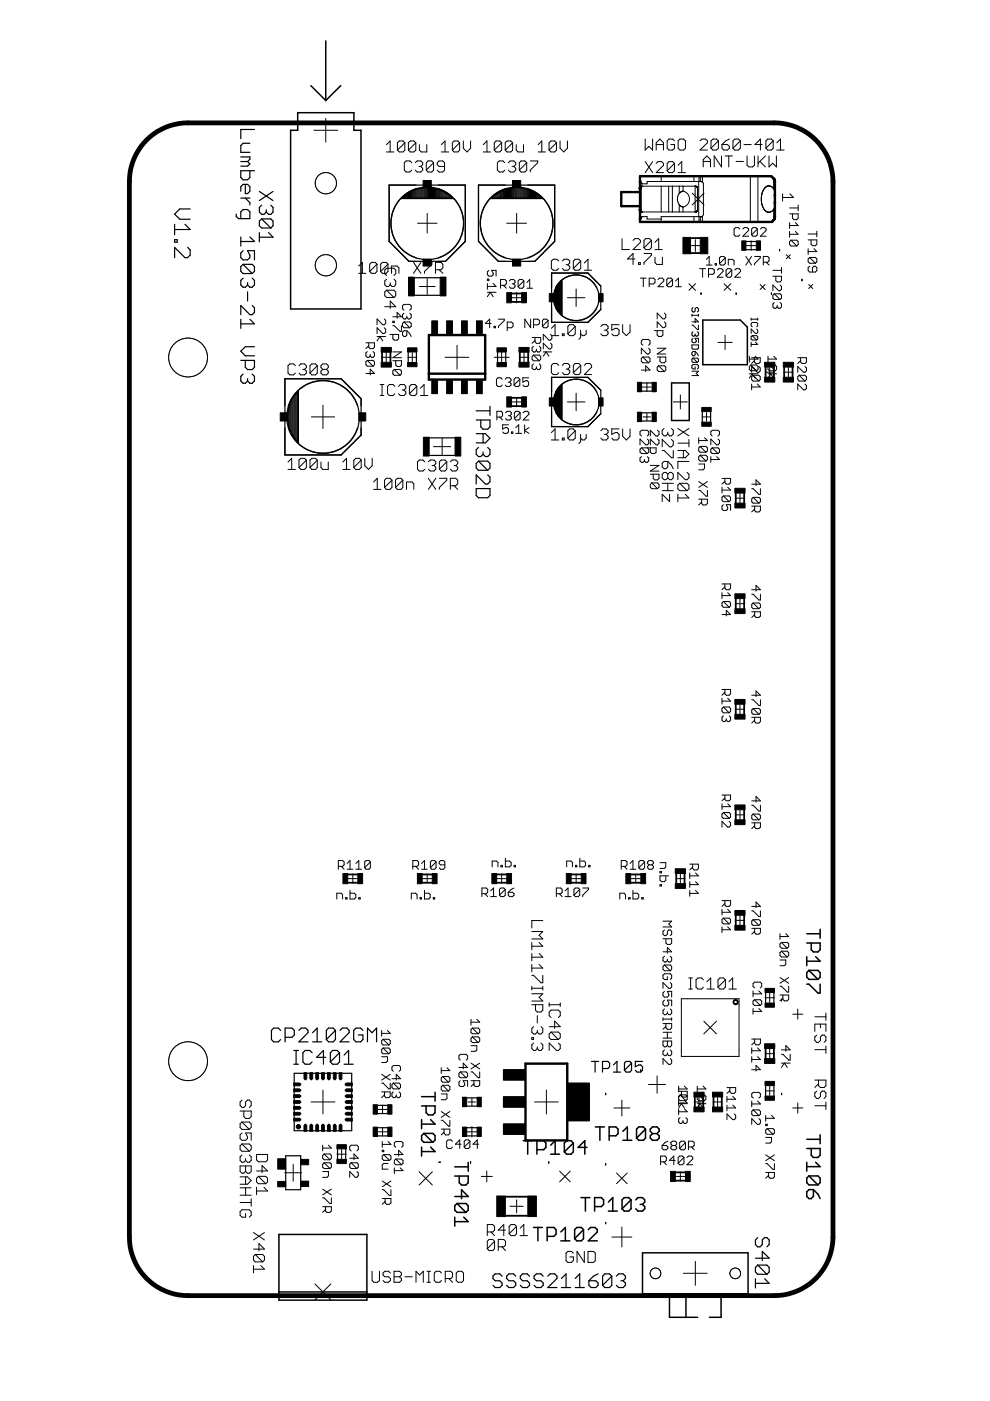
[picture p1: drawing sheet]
<svg xmlns="http://www.w3.org/2000/svg" width="210mm" height="297mm" viewBox="0 0 210 297" stroke-linecap="round" stroke-linejoin="round" font-family="sans-serif">
<g fill="none" stroke="#000" stroke-width=".21">
<path d="M66.5 27.6h5.1M69.1 25.1v5M81.9 30.7l.8-.8v2.3M81.9 32.2h1.6M85.8 30.3v1.5l-.4 .4h-.7l-.4-.4M85.8 30.3l-.4-.4h-.7l-.4 .4v1.5M85.8 30.3l-1.5 1.5M87.3 34.5l-.4-.4h-.8l-.4 .4v1.6l.4 .4h.8l.4-.4M88.1 34.5l.3-.4h.8l.4 .4v.4l-.4 .4M88.2 30.3v1.5l-.4 .4h-.8l-.4-.4M88.2 30.3l-.4-.4h-.8l-.4 .4v1.5M88.2 30.3l-1.6 1.5"/>
<path d="M88.8 35.3h.4M88.9 30.7v1.1l.4 .4h1.2v-1.5M89.2 35.3l.4 .4v.4l-.4 .4h-.8l-.3-.4M91.9 34.5l-.4-.4h-.7l-.4 .4v1.6M91.9 34.5v1.6l-.4 .4h-.7l-.4-.4M91.9 34.5l-1.5 1.6M93.6 32.2h1.5M93.6 30.7l.8-.8v2.3M94.3 35.3h-1.2l-.4-.4v-.4l.4-.4h.8l.4 .4v1.6l-.4 .4h-.8l-.4-.4M97.5 30.3v1.5l-.4 .4h-.8l-.4-.4M97.5 30.3l-.4-.4h-.8l-.4 .4v1.5M97.5 30.3l-1.6 1.5"/>
<path d="M98.2 29.9v1.5l.8 .8 .8-.8v-1.5M102.5 32.2h1.5M102.5 30.7l.8-.8v2.3M106.4 30.3v1.5l-.4 .4h-.8l-.4-.4M106.4 30.3l-.4-.4h-.8l-.4 .4v1.5M106.4 30.3l-1.6 1.5M107 34.5l-.4-.4h-.7l-.4 .4v1.6l.4 .4h.7l.4-.4M107.8 34.5l.4-.4h.7l.4 .4v.4l-.4 .4M108.6 35.3h.3M108.7 30.3l-.4-.4h-.8l-.4 .4v1.5M108.7 30.3v1.5l-.4 .4h-.8l-.4-.4M108.7 30.3l-1.6 1.5"/>
<path d="M108.9 35.3l.4 .4v.4l-.4 .4h-.7l-.4-.4M109.5 30.7v1.1l.3 .4h1.2v-1.5M111.7 34.5l-.4-.4h-.8l-.4 .4v1.6M111.7 34.5v1.6l-.4 .4h-.8l-.4-.4M111.7 34.5l-1.6 1.6M112.4 34.1h1.6v.4l-1.6 1.6v.4M114.1 32.2h1.6M114.1 30.7l.8-.8v2.3M118 30.3v1.5l-.4 .4h-.8l-.4-.4M118 30.3l-.4-.4h-.8l-.4 .4v1.5M118 30.3l-1.6 1.5M118.7 29.9v1.5l.8 .8 .8-.8v-1.5"/>
<path d="M135.7 38.7l.1 .1M135.8 38.7h.1M136 39.5l-.2 .1M136 39.5v5.4M136 39.5h.1M136 39.5l11.7 .1M136.1 38.9v.1M136.1 39.5h.1M136.8 34.3l1.6 2.3M136.8 29.5v2.3l.8-.8 .8 .8v-2.3M138.4 34.3l-1.6 2.3M139.1 34.6l.4-.3h.8l.4 .3v.5l-1.6 1.5h1.6"/>
<path d="M139.1 31.8v-1.5l.8-.8 .8 .8v1.5M139.1 30.6h1.6M140.2 37.4v1.1M140.2 39.5v5.4M141.8 39.5v5.4M142.6 39.5v5.4M143 34.6v1.6l-.4 .4h-.8l-.3-.4M143 34.6l-.4-.3h-.8l-.3 .3v1.6M143 29.9l-.4-.4h-.8l-.3 .4v1.5l.3 .4h.8l.4-.4v-.8h-.8M143 34.6l-1.5 1.6M143.8 36.6h1.5M143.8 35.1l.7-.8v2.3"/>
<path d="M144 39.5v1.5M144.2 29.5h.7l.4 .4v1.5l-.4 .4h-.7l-.4-.4v-1.5zM144.8 39.5v1M147.1 37.4v1.1M147.4 39.5v5.4M147.4 39.5h.1M147.5 39.5h.1M147.6 39.5l.2 .2M147.6 39.5h.1M147.7 39.5v.1M147.7 39.6h.1M147.8 39.6v.1"/>
<path d="M147.8 39.7v.1M147.8 39.7h.1M147.8 39.8h.1M147.8 39.8l.1 .1M147.9 39.8v4.8M148.1 38.5v7.4M148.2 37.4v1.1M148.4 29.9l.4-.4h.8l.4 .4v.4l-1.6 1.5h1.6M148.5 37.4v1.1M148.7 38.5h.1M148.8 38.5h-11.6v.5l-1.4-.2M148.8 38.5l.1 .1"/>
<path d="M148.9 38.5h.1M148.9 38.6h.1M148.9 38.6l.2 .4v6.4l-.2 .4M148.9 37.4v1.2M149.1 35.4v-1.6l.8-.7 .7 .7v1.6M149.1 34.2h1.5M152.3 29.9l-.4-.4h-.7l-.5 .4v1.5M152.3 29.9v1.5l-.4 .4h-.7l-.5-.4M152.3 29.9l-1.6 1.5M153 33.1v2.3l-1.6-2.3v2.3M153.1 30.6h1.1l.4 .4v.4l-.4 .4h-.7l-.4-.4zM153.7 33.1h1.6"/>
<path d="M154.5 33.1v2.3M154.6 29.5l-.7 .4-.8 .7M156.1 34.2h1.5M157 29.9v1.5l-.4 .4h-.8l-.4-.4M157 29.9l-.4-.4h-.8l-.4 .4v1.5M157 29.9l-1.6 1.5M157.7 30.6h1.6M158.4 33.1v1.9l.4 .4h.8l.4-.4v-1.9M159.1 37.4v9.7M160.7 37.4v9.7M160.7 33.1v2.3M161.1 34.2l1.2 1.2"/>
<path d="M161.6 30.6h-1.5l1.1-1.1v2.3M162.3 33.1l-1.6 1.5M162.3 39.7l-.3 .3M162.3 39.7h.1M162.5 39.6h-.1M162.6 39.5h.1M162.9 39.4l-.1 .1M163 33.1v2.3l.8-.8 .8 .8v-2.3M163.5 39.6h.1M163.6 39.6a.95 .95 0 0 0-1.2 .1M163.6 39.6l.3 .2M163.9 39.8v.1"/>
<path d="M163.9 39.9l.1 .1M163.9 29.9l-.3-.4h-.8l-.4 .4v1.5M163.9 29.9v1.5l-.3 .4h-.8l-.4-.4M163.9 29.9l-1.5 1.5M164 37.9v2.1M164.7 31.8h1.6M164.7 30.3l.8-.8v2.3M76.1 56.4l.7-.8v2.4M76.1 58h1.5M79.9 56v1.6l-.4 .4h-.7l-.4-.4M79.9 56l-.4-.4h-.7l-.4 .4v1.6M79.9 56l-1.5 1.6"/>
<path d="M82 58.4l-.4-.4v-.7l.4-.4h1.5l.4 .4v.7l-.4 .4M82 59.2l-.4 .4v.8l.4 .3h.4l.3-.3M82.3 56v1.6l-.4 .4h-.8l-.4-.4M82.3 56l-.4-.4h-.8l-.4 .4v1.6M82.3 56l-1.6 1.6M82.7 60v.4M83 58v-1.6h1.2l.4 .4v1.2M83.5 59.2l.4 .4v.8l-.4 .3h-.4l-.4-.3M87.7 55.6l1.5 2.4M88.5 47.3h4.1M89.2 55.6l-1.5 2.4M90 55.6h1.6v.4l-1.6 1.6v.4"/>
<path d="M90.6 45.3v4.1M90.6 59.1v3.3M92.3 57.2h1.2l.4-.4v-.8l-.4-.4h-1.2v2.4M93.1 57.2l.8 .8M103.3 59.2h.4v.3h-.4zM103.7 57.3l-.4 .3v.7l.4 .2h.5l.4-.2-.4-1h1v1.2M107.4 47.3h4.2M108 59.6l.3-.3h.6l.3 .3v.3l-.3 .3M109.5 45.2v4.2M111.1 59.6l-.3-.3h-.6l-.3 .3v1.2M111.1 59.6v1.2l-.3 .3h-.6l-.3-.3M111.1 59.6l-1.2 1.2"/>
<path d="M111.7 59.9l.6-.6v1.8M118.5 55.4l-.4-.4h-.8l-.4 .4v1.5l.4 .4h.8l.4-.4M119.2 55.4l.4-.4h.8l.4 .4v.4l-.4 .3M120 56.1h.4M120.4 56.1l.4 .4v.4l-.4 .4h-.8l-.4-.4M123.1 55.4l-.4-.4h-.8l-.3 .4v1.5M123.1 55.4v1.5l-.4 .4h-.8l-.3-.4M123.1 55.4l-1.5 1.5M123.9 55.8l.8-.8v2.3M123.9 57.3h1.5M131.9 50.6v2.3h1.6M134.2 51l.4-.4h.8l.4 .4v.4l-1.6 1.5h1.6"/>
<path d="M134.6 54.9h-1.5l1.1-1.2v2.4M135.4 55.7h.4v.4h-.4zM135.8 59h1.2M135.9 46.1l1.3-.2v.5h3M135.9 44.8v.1M135.9 44.9h.1M136 44.9h.1M136 44.9h11.5M136.1 44.9v.1M136.4 59v1.8M136.5 53.7h1.6v.4l-1.6 1.6v.4M138.1 51v1.5l-.4 .4h-.8l-.4-.4"/>
<path d="M138.1 51l-.4-.4h-.8l-.4 .4v1.5M138.1 51l-1.6 1.5M138.9 52.9h1.5M138.9 51.4l.8-.8v2.3M138.9 54.5v1.2l.4 .4h1.1v-1.6M139.5 59.3l.3-.3h.6l.3 .3v.3l-1.2 1.2h1.2M142.6 59.3l-.3-.3h-.6l-.3 .3v1.2M142.6 59.3v1.2l-.3 .3h-.6l-.3-.3M142.6 59.3l-1.2 1.2M143.2 59.6l.6-.6v1.8M144 43.4v1.5M144 43.4l.2 .2"/>
<path d="M144 41a1.95 1.95 0 0 0 0 2.4M144.1 43.5l.1 .1M144.2 43.6h.1M144.3 43.6l.4 .3M144.3 40.7h.1M144.7 43.9h.1M144.7 40.6h-.1M144.7 40.6h.1M144.7 40.5l-.7 .5M144.7 40.5h.1M144.8 43.9h.1M144.8 40.5a1.73 1.73 0 0 1 1.4 1.7 1.73 1.73 0 0 1-1.4 1.7"/>
<path d="M144.8 43.9v1M144.8 40.5h.1M146.2 52.1h2.5M146.8 41l2.5 2.5M147.1 45.9v1.2M147.4 44.9v.1M147.4 50.8v2.5M147.4 44.9l.1 .1M147.5 44.9v.1M147.6 44.9h.1M147.6 44.9h-.1M147.7 44.9h-.2"/>
<path d="M147.7 44.9h.1M147.7 44.8v.1M147.8 44.8h.1M147.8 44.7v.1M147.8 44.8l-.1 .1M147.8 44.7h.1M147.9 44.6l-.1 .1M147.9 44.5v.1M148.2 45.9v1.2M148.4 57h1.2M148.5 45.9v1.2M148.7 45.9v.1"/>
<path d="M148.8 45.9h-8.6v1.2M148.8 45.9h.1M148.9 45.9h-.1M148.9 45.9h.1M148.9 45.8v.1M148.9 45.8v1.3M149 57v1.8M149.3 41l-2.5 2.5M149.8 55l.6-.6v1.8M149.8 56.2h1.2M150.2 58.2h.9l.3-.3v-.6l-.3-.3h-.9v1.8M151.6 55.9h.3v.3h-.3z"/>
<path d="M152.1 57.3l.3-.3h.6l.3 .3v.3l-1.2 1.2h1.2M153.8 54.7l-1.3 1.2M153.8 54.7l-.3-.3h-.7l-.3 .3v1.2M153.8 54.7v1.2l-.3 .3h-.7l-.3-.3M154.4 56.2v-1.2h.9l.3 .3v.9M155.2 57.3l-.3-.3h-.7l-.3 .3v1.2M155.2 57.3v1.2l-.3 .3h-.7l-.3-.3M155.2 57.3l-1.3 1.2M155.8 57.3l.3-.3h.6l.3 .3v.3l-1.2 1.2h1.2M156.9 48.6l-.4-.3h-.6l-.3 .3v1.2l.3 .3h.6l.4-.3M157.5 48.6l.3-.3h.6l.3 .3v.3l-1.2 1.2h1.2M158.1 54.4l1.2 1.8"/>
<path d="M158.2 52.1h2.1M159.3 51.1v2M159.3 54.4l-1.2 1.8M160 54.4h1.2v.3l-1.2 1.2v.3M160.6 48.6l-.3-.3h-.6l-.3 .3v1.2M160.6 48.6v1.2l-.3 .3h-.6l-.3-.3M160.6 48.6l-1.2 1.2M161.2 48.6l.3-.3h.6l.3 .3v.3l-1.2 1.2h1.2M161.5 42.9v.1M161.5 41.4v.1M161.5 43.3l.1 .1M161.6 43.4l.1 .4"/>
<path d="M161.6 41l-.1 .1M161.7 43.8l.2 .4M161.7 40.6l-.3 1.2 .2 1.6M161.7 40.6h.1M161.7 43.8h.1M161.8 55.6h1l.3-.3v-.6l-.3-.3h-1v1.8M161.9 44.2h.1M161.9 44.2l.1 .1a1.13 1.13 0 0 0 1.5 .6h.1M162 40.1l-.3 .5M162 40v.1M162.1 44.4v.1M162.2 44.7h.1"/>
<path d="M162.4 44.8h.1M162.5 55.6l.6 .6M162.6 44.9h.1M162.8 45h.1M163.2 45h.1M163.6 44.8v.1M163.9 44.6l-.3 .2M163.9 57.3h1.8M163.9 58.6h1.8v.9l-.3 .3h-.6l-.3-.3v-.9M163.9 44.6h.1M164 44.4v2.3M164 44.4l-.1 .2"/>
<path d="M164 40l.1 .1M164.1 40.1l.2 1.2M164.1 44.3l-.1 .1M164.1 44.2v.1M164.2 44.2h-.1M164.3 40.6v.1M164.3 43.7v.1M164.3 43.2l-.1 1M165.7 56.7v1.2M165.9 41.1v1.6M166.7 54l.9 .9M167.4 44.1h1.8"/>
<path d="M167.4 45.3h1.8v.9l-.3 .4h-.6l-.3-.4v-.9M167.4 47.2v1.2M167.4 49.1v1.2M167.5 41.1l.8 .8h-2.4M167.6 54l-.9 .9M167.7 50.9h1.2l.3 .3v.6l-.3 .4M167.7 50.9l-.3 .3v.6l.3 .4h1.2M167.7 50.9l1.2 1.3M168.6 47.2l.6 .6h-1.8M168.6 49.1l.6 .6h-1.8M169.2 43.5v1.2M171.3 49.6h1.9"/>
<path d="M171.3 50.9h1.9v.9l-.3 .3h-.6l-.3-.3v-.9M171.3 52.7v1.3M171.7 54.6h1.2l.3 .3v.6l-.3 .3M171.7 56.5l-.4 .2v.7l.4 .3h1.2l.3-.3v-.7l-.3-.2h-.3l-.3 .2v1M171.7 54.6l-.4 .3v.6l.4 .3h1.2M171.7 54.6l1.2 1.2M172.6 52.7l.6 .6h-1.9M173.2 49v1.2M62.6 77.5l-.4-.3h-.8l-.3 .3v1.6l.3 .4h.8l.4-.4M63.4 77.5l.4-.3h.8l.4 .3v.4l-.4 .4M64.2 78.3h.4M64.6 78.3l.4 .4v.4l-.4 .4h-.8l-.4-.4"/>
<path d="M67.3 77.5l-.4-.3h-.8l-.4 .3v1.6M67.3 77.5v1.6l-.4 .4h-.8l-.4-.4M67.3 77.5l-1.6 1.6M68.4 78.3l-.3-.4v-.4l.3-.3h.8l.4 .3v.4l-.4 .4M68.4 78.3l-.3 .4v.4l.3 .4h.8l.4-.4v-.4l-.4-.4M68.4 78.3h.8M77.6 72.7h1.8v.9l-.3 .3h-.6l-.3-.3v-.9M77.6 79.2h1.8l-.9-.9v1.2M77.9 76.4h1.2l.3 .3v.6l-.3 .3M77.9 74.5l-.3 .3v.7l.3 .3h.3l.3-.3M77.9 76.4l-.3 .3v.6l.3 .3h1.2M77.9 76.4l1.2 1.2"/>
<path d="M78.2 73.3l-.6 .6M78.5 75.2v.3M79.1 74.5l.3 .3v.7l-.3 .3h-.3l-.3-.3M79.9 71.4h1.9M79.9 72.3l.7-.9 .6 .9M80.9 75.8h2M81.5 69.5l.3 .3v.6l-.3 .3h-.3l-1.3-1.2v1.2M81.5 67.6l.3 .3v.7l-.3 .3h-.3l-1.3-1.3v1.3M81.6 65h2.3l-1.2-1.2v1.6M81.9 74.7v2.1M82 61.5h1.5l.4 .4v.8l-.4 .4M82 61.5l-.4 .4v.8l.4 .4h1.5"/>
<path d="M82 61.5l1.5 1.6M82.7 70.9h1.8v.9l-.3 .3h-.6l-.3-.3v-.9M83.3 74.6h1.8l-1.8 1.2h1.8M83.3 76.5h1.8v.9l-.3 .3h-.6l-.3-.3v-.9M83.3 68.1h.3v.3h-.3zM83.3 69h.3l1.2 1.3h.3v-1.3M83.3 67.2h1.8l-.9-.9v1.2M83.6 78.3l-.3 .4v.6l.3 .3h1.2M83.6 78.3h1.2l.3 .4v.6l-.3 .3M83.6 78.3l1.2 1.3M85.3 70.4l.4-.3h.6v.9l-.3 .4h-.3l-.4-.4zM85.7 65.8l-.4-.3v-.6l.4-.4h1.2l.3 .4v.6l-.3 .3"/>
<path d="M85.7 68.3h1.2l.3 .3v.6l-.3 .3M85.7 66.4l-.4 .3v.6l.4 .3h.3l.3-.3M85.7 68.3l-.4 .3v.6l.4 .3h1.2M85.7 68.3l1.2 1.2M86.3 67v.3M86.3 70.1l.6 .6 .3 .7M86.5 75.8h1.9M86.9 66.4l.3 .3v.6l-.3 .3h-.3l-.3-.3M87.4 74.8v1.9M88.9 60.7h3.3M94.4 75.8h5M96.9 73.2v5.1"/>
<path d="M103.3 60.1v1.2M103.3 62h1.9M103.3 62.9l.6-.9 .7 .9M104.1 68.6h-1.2l.9-.9v1.8M104.6 60.1l.6 .6h-1.9M104.8 69.2h.3v.3h-.3zM104.8 75.8h3.1M105.7 67.7h1.2v.3l-1.2 1.2v.3M106.1 60.5h.9l.4-.3v-.6l-.4-.3h-.9v1.8M106.4 74.2v3.1M106.7 60.5l.7 .6M107.5 69.5h1l.3-.3v-.6l-.3-.3h-1v1.8"/>
<path d="M108.4 63.1h2.2M108.6 60.2h.3M108.9 60.2l.3 .3v.3l-.3 .3h-.6l-.3-.3M109.5 62v2.2M110.1 75.8h2M111.1 74.7v2.1M111.7 61.1h1.2M112.5 67.7v1.8l-1.2-1.8v1.8M112.8 71.6h1.8v.9l-.3 .3h-.6l-.3-.3v-.9M113.1 77.2l-.3 .2v.7l.3 .3h.3l.3-.3M113.1 75.3h1.2l.3 .3v.6l-.3 .3M113.1 73.4l-.3 .3v.6l.3 .3h.3l.3-.3"/>
<path d="M113.1 75.3l-.3 .3v.6l.3 .3h1.2M113.1 75.3l1.2 1.2M113.1 68.9h.9l.4-.3v-.6l-.4-.3h-.9v1.8M113.4 72.2l-.6 .6M113.7 74v.3M113.7 77.7v.4M114.3 77.2l.3 .2v.7l-.3 .3h-.3l-.3-.3M114.3 73.4l.3 .3v.6l-.3 .3h-.3l-.3-.3M115.2 74.6h1.8M115.2 75.5l.6-.9 .6 .9M116.2 68l-.3-.3h-.6l-.3 .3v1.2M116.2 68v1.2l-.3 .3h-.6l-.3-.3"/>
<path d="M116.2 68l-1.2 1.2M116.7 70.9l.3 .3v.6l-.3 .3h-.3l-1.2-1.2v1.2M116.7 72.7l.3 .3v.7l-.3 .3h-.3l-1.2-1.3v1.3M116.9 71.2h1.6M116.9 69.6l.8-.8v2.4M118.5 77.5l-.4-.4h-.8l-.4 .4v1.5l.4 .4h.8l.4-.4M119.2 70.8h.4v.4h-.4zM119.2 77.5l.4-.4h.8l.4 .4v.4l-.4 .4M120 78.3h.4M120.3 63.1h3.7M120.4 78.3l.4 .3v.4l-.4 .4h-.8l-.4-.4M122 69.2v1.6l-.4 .4h-.8l-.4-.4"/>
<path d="M122 69.2l-.4-.4h-.8l-.4 .4v1.6M122 69.2l-1.6 1.6M122.2 61.3v3.7M123.1 70v1.6l-.4 .3M123.1 77.5l-.4-.4h-.8l-.3 .4v1.5M123.1 77.5v1.5l-.4 .4h-.8l-.3-.4M123.1 77.5l-1.5 1.5M123.9 77.5l.4-.4h.8l.3 .4v.4l-1.5 1.5h1.5M124.3 70v.8l-.4 .4h-.4l-.4-.4M127.4 69.2l.4-.4h.7l.4 .4v.4l-.4 .4M128.1 70h.4M128.5 70l.4 .4v.4l-.4 .4h-.7l-.4-.4"/>
<path d="M131.3 68.8h-1.6v1.2l.8-.4h.4l.4 .4v.8l-.4 .4h-.8l-.4-.4M132 68.8v1.6l.8 .8 .8-.8v-1.6M136 78.5h1.8l-.9-.9v1.2M136.3 73.2l-.3-.3v-.6l.3-.3h1.2l.3 .3v.6l-.3 .3M136.3 75.7l-.3 .3v.6l.3 .3h1.2M136.3 75.7h1.2l.3 .3v.6l-.3 .3M136.3 75.7l1.2 1.2M137.5 73.8l.3 .3v.6l-.3 .4h-.3l-1.2-1.3v1.3M137.6 60.2h1l.3-.3v-.6l-.3-.3h-1v1.8M138.7 70.1h1.8v.9l-.2 .3h-.7l-.3-.3v-.9M139.3 73.8h1.9l-1.9 1.3h1.9M139.3 75.7h1.9v.9l-.3 .3h-.6l-.4-.3v-.9"/>
<path d="M139.6 77.6h1.3l.3 .3v.6l-.3 .3M139.6 77.6l-.3 .3v.6l.3 .3h1.3M139.6 77.6l1.3 1.2M140.9 66.4l.3 .3v.6l-.3 .3h-.4l-1.2-1.2v1.2M140.9 68.2l.3 .4v.6l-.3 .3h-.4l-1.2-1.3v1.3M143.2 60.8h1.3M146.1 60.2l1.4 1.4M146.7 68.2h1.4l-.7-.7v1M146.7 68.9h.2l.9 1h.3v-1M146.7 73.1h1.4v.7l-.3 .2h-.9l-.2-.2zM146.7 66.6v.5M146.7 66.8h1.4"/>
<path d="M146.7 78.7h1.4l-.5 .5 .5 .4h-1.4M146.9 65.2l-.2 .2v.5l.2 .2h.3l.2-.2v-.5l.2-.2 .5 .2v.5l-.3 .2M146.9 74.5h.5v.7l-.2 .2-.5-.2v-.4zM146.9 71.7l-.2 .3v.4l.2 .2h.5l.2-.2-.2-.7h.7v.9M146.9 75.9h.9l.3 .2v.5l-.3 .2M146.9 70.3l-.2 .3v.4l.2 .3h.3l.2-.3M146.9 75.9l-.2 .2v.5l.2 .2h.9M146.9 75.9l.9 .9M147.4 70.8v.2M147.4 77.8v.4h-.5l-.2-.2v-.5l.2-.2h.9l.3 .2v.5l-.3 .2M147.4 74.5l.7 .9M147.5 60.2l-1.4 1.4"/>
<path d="M147.8 70.3l.3 .3v.4l-.3 .3-.4-.3M148.1 66.6v.5M152.2 72.6h3M153.5 60.2l1.4 1.4M153.7 71.1v3M154.9 60.2l-1.4 1.4M158.9 75.5v1.3M158.9 79.2h1.8M159.2 77.4h1.2l.3 .3v.6l-.3 .3M159.2 77.4l-.3 .3v.6l.3 .3h1.2M159.2 77.4l1.2 1.2M159.3 67.4v.5"/>
<path d="M159.3 72.6v.9M159.3 67.7h1.4M159.4 75.8h1.8v1l-.3 .3h-.6l-.3-.3v-1M159.5 69.3l-.2-.2v-.5l.2-.2h.9l.3 .2v.5l-.3 .2M159.5 71.2l-.2 .2v.5l.2 .2h.9M159.5 71.2h.9l.3 .2v.5l-.3 .2M159.5 71.2l.9 .9M159.7 79.6h1.2l.3 .3v.6l-.3 .3M159.7 79.6l-.3 .3v.6l.3 .3h1.2M159.7 79.6l1.2 1.2M160 76.5l-.6 .6M160.1 75.5l.6 .6h-1.8"/>
<path d="M160.2 72.6l.5 .4h-1.4M160.4 69.8l.3 .2v.5l-.3 .2h-.2l-.9-.9v.9M160.7 67.4v.5M160.9 77.7l.3 .3v.6l-.3 .3h-.3l-1.2-1.2v1.2M161.2 60.3l1 1.1M162.2 60.3l-1 1.1M162.2 78.9h2M162.8 79.2h1.9M162.8 75.5v1.3M163.1 77.4h1.3l.3 .3v.6l-.3 .3M163.1 77.4l-.3 .3v.6l.3 .3h1.3M163.1 77.4l1.3 1.2"/>
<path d="M163.2 77.9v2M164 75.5l.7 .6h-1.9M164.2 62.3h1.2l.3 .3v.6l-.3 .3M164.2 62.3l-.3 .3v.6l.3 .3h1.2M164.2 64.1l-.3 .4v.6l.3 .3h.3l.3-.3M164.2 62.3l1.2 1.2M164.8 64.7v.4M165.4 60.4l.3 .3v.6l-.3 .3h-.3l-1.2-1.2v1.2M165.4 64.1l.3 .4v.6l-.3 .3h-.3l-.3-.3M166.2 78.9h1.9M167.2 77.9v2M169.1 75.8h1.9v1l-.3 .3h-.6l-.3-.3v-1"/>
<path d="M169.4 79.6h1.3l.3 .3v.6l-.3 .3M169.4 79.6l-.3 .3v.6l.3 .3h1.3M169.4 79.6l1.3 1.2M169.8 76.5l-.7 .6M170.7 77.7l.3 .3v.6l-.3 .3h-.3l-1.3-1.2v1.2M171.5 60.3l.8 .9M172.3 60.3l-.8 .9M61.1 98l.7-.8v2.3M61.1 99.5h1.5M65 97.6v1.5l-.4 .4h-.8l-.4-.4M65 97.6l-.4-.4h-.8l-.4 .4v1.5M65 97.6l-1.6 1.5"/>
<path d="M66 88.4h5M67.3 97.6l-.4-.4h-.8l-.4 .4v1.5M67.3 97.6v1.5l-.4 .4h-.8l-.4-.4M67.3 97.6l-1.6 1.5M68.1 98v1.1l.3 .4h1.2v-1.5M68.5 85.9v4.9M72.7 99.5h1.6M72.7 98l.8-.8v2.3M76.6 97.6v1.5l-.4 .4h-.8l-.4-.4M76.6 97.6l-.4-.4h-.8l-.4 .4v1.5M76.6 97.6l-1.6 1.5M77.3 97.2v1.5l.8 .8 .8-.8v-1.5"/>
<path d="M80.6 83.9h.8M80.6 81.5h.8M81 81.5v2.4M83.7 81.9l-.4-.4h-.8l-.3 .4v1.6l.3 .4h.8l.4-.4M84.5 81.9l.4-.4h.8l.3 .4v.4l-.3 .4M85.3 82.7h.4M85.7 82.7l.3 .4v.4l-.3 .4h-.8l-.4-.4M88.4 81.9v1.6l-.4 .4h-.8l-.4-.4M88.4 81.9l-.4-.4h-.8l-.4 .4v1.6M88.4 81.9l-1.6 1.6M89.1 83.9h1.6M89.1 82.3l.8-.8v2.4"/>
<path d="M90.1 97.9l-.4-.4h-.8l-.4 .4v1.6l.4 .4h.8l.4-.4M90.8 97.9l.4-.4h.8l.4 .4v.4l-.4 .4M91.6 98.7h.4M91.9 94.7h3.7M92 98.7l.4 .4v.4l-.4 .4h-.8l-.4-.4M93.7 92.9v3.6M94.7 97.9l-.4-.4h-.7l-.4 .4v1.6M94.7 97.9v1.6l-.4 .4h-.7l-.4-.4M94.7 97.9l-1.5 1.6M95.5 97.9l.4-.4h.7l.4 .4v.4l-.4 .4M96.3 98.7h.3M96.6 98.7l.4 .4v.4l-.4 .4h-.7l-.4-.4"/>
<path d="M105.3 88.4h1l.3-.3v-.6l-.3-.3h-1v1.8M105.9 88.4l.7 .6M106.5 80.4l-.3-.3h-.6l-.3 .3v1.2l.3 .3h.6l.3-.3M107.1 80.4l.3-.3h.6l.4 .3v.3l-.4 .3M107.2 87.5l.3-.3h.6l.3 .3v.3l-.3 .3M107.7 81h.3M107.8 88.1h.3M107.8 90.1h-1.2v.9l.6-.3h.3l.3 .3v.6l-.3 .3h-.6l-.3-.3M108 81l.4 .3v.3l-.4 .3h-.6l-.3-.3M108.1 88.1l.3 .3v.4l-.3 .2h-.6l-.3-.2M108.4 91.6h.3v.3h-.3zM108.6 85.2h1.9"/>
<path d="M109.4 91.9h1.2M109.4 90.7l.6-.6v1.8M109.5 84.3v1.9M110.2 80.4l-.3-.3h-.6l-.3 .3v1.2M110.2 80.4v1.2l-.3 .3h-.6l-.3-.3M110.2 80.4l-1.2 1.2M110.3 87.5l-.3-.3h-.6l-.3 .3v1.3M110.3 87.5v1.3l-.3 .2h-.6l-.3-.2M110.3 87.5l-1.2 1.3M110.9 87.5l.3-.3h.6l.3 .3v.3l-1.2 1.2h1.2M111.2 90.1v1.8M112.1 80.1h-1.3v.9l1-.3 .3 .3v.6l-.3 .3h-.7l-.3-.3"/>
<path d="M112.1 90.7l-.9 .6 .9 .6M116.9 91.7l.8-.8v2.4M116.9 93.3h1.6M119.2 92.9h.4v.4h-.4zM120.3 85.2h3.7M122 91.3l-.4-.4h-.8l-.4 .4v1.6M122 91.3v1.6l-.4 .4h-.8l-.4-.4M122 91.3l-1.6 1.6M122.2 83.4v3.7M123.1 92.1v1.6l-.4 .4M124.3 92.1v.8l-.4 .4h-.4l-.4-.4M127.4 91.3l.4-.4h.7l.4 .4v.4l-.4 .4"/>
<path d="M128.1 92.1h.4M128.5 92.1l.4 .4v.4l-.4 .4h-.7l-.4-.4M131.3 90.9h-1.6v1.2l.8-.4h.4l.4 .4v.8l-.4 .4h-.8l-.4-.4M132 90.9v1.6l.8 .8 .8-.8v-1.6M136 92.5l-.3-.4v-.6l.3-.3h1.2l.3 .3v.6l-.3 .4M136 95l-.3 .2v.7l.3 .3h1.2M136 96.8l-.3 .3v.6l.3 .3h.3l.3-.3M136 95h3.1v.9l-.3 .3h-.6l-.3-.3v-.9M136 95l1.2 1.2M136.2 82.1h1.9M136.4 88.4h1.5M136.6 97.4v.3"/>
<path d="M137.2 81.2v1.8M137.2 87.6v1.6M137.2 96.8l.3 .3v.6l-.3 .3h-.3l-.3-.3M137.2 93.1l.3 .3v.6l-.3 .3h-.3l-1.2-1.2v1.2M137.2 95l.3 .2v.7l-.3 .3M137.9 98.7h1.8l-1.8 1.2h1.8M139.4 93.1l.3 .3v.6l-.3 .3h-.3l-1.2-1.2v1.2M139.4 91.2l.3 .3v.6l-.3 .4h-.3l-1.2-1.3v1.3M140.4 95.5h.4l1.6 1.5h.3v-1.5M140.4 98.2l.4-.4h.8v1.2l-.4 .4h-.4l-.4-.4zM140.8 90.8l-.4 .4v.8l.4 .4h.4l.4-.4M141.6 91.6v.4"/>
<path d="M141.6 97.8l.8 .8 .3 .8M142.4 90.8l.3 .4v.8l-.3 .4h-.4l-.4-.4M142.4 93.2l.3 .4v.7l-.3 .4h-.4l-1.6-1.5v1.5M142.8 85.2h3M143.7 90.8l2.4 1.6M143.7 94h2.4M143.7 95.5h1.6l.8 .8-.8 .7h-1.6M144.3 83.7v3M144.9 95.5v1.5M146.1 90.8l-2.4 1.6M146.1 93.2v1.5M146.1 97.8h-2.4v1.6"/>
<path d="M148.1 92.8v1.2M148.1 98.4h1.3v.9l-.3 .3h-1M148.4 94.7l-.3 .3v.6l.3 .3h1.3M148.4 96.5l-.3 .3v.7l.3 .2h1.3M148.4 94.7h1.3l.3 .3v.6l-.3 .3M148.4 96.5h1.3l.3 .3v.7l-.3 .2M148.4 94.7l1.3 1.2M148.4 96.5l1.3 1.2M148.9 88.4h1.8M149.4 92.8l.6 .6h-1.9M149.8 87.5v1.8M150.7 96.8v1.2"/>
<path d="M151 92.5l-.3-.4v-.6l.3-.3h1.2l.3 .3v.6l-.3 .4M151 95l-.3 .2v.7l.3 .3h1.2M151 95h1.2l.3 .2v.7l-.3 .3M151 95l1.2 1.2M151.9 96.8l.6 .6h-1.8M152.2 93.1l.3 .3v.6l-.3 .3h-.3l-1.2-1.2v1.2M158.9 80.2l.6-1 .6 1M159.4 81.4v1.3M160.6 81.4l.6 .6h-1.8M162.8 80.2l.6-1 .6 1M170.7 81.4l.3 .3v.6l-.3 .4h-.3l-1.3-1.3v1.3M79.2 102.2l.8-.8v2.4"/>
<path d="M79.2 103.8h1.6M83.1 101.8v1.6l-.4 .4h-.8l-.4-.4M83.1 101.8l-.4-.4h-.8l-.4 .4v1.6M83.1 101.8l-1.6 1.6M85.4 101.8v1.6l-.4 .4h-.8l-.3-.4M85.4 101.8l-.4-.4h-.8l-.3 .4v1.6M85.4 101.8l-1.5 1.6M86.2 103.8v-1.6h1.2l.3 .4v1.2M90.8 101.4l1.6 2.4M92.4 101.4l-1.6 2.4M93.2 101.4h1.5v.4l-1.5 1.6v.4M95.5 103h1.1l.4-.4v-.8l-.4-.4h-1.1v2.4"/>
<path d="M96.3 103l.7 .8M137.9 100.5h1.8v1l-.3 .2h-.6l-.3-.2v-1M138.2 102.4l-.3 .3v.6l.3 .3h1.2M138.2 102.4h1.2l.3 .3v.6l-.3 .3M138.2 102.4l1.2 1.2M140.4 102.5h2.3M140.4 104h2.3M141.6 100.5l-.4-.3h-.4l-.4 .3v.8l.4 .4h.4l.4-.4M141.6 100.5l.4-.3h.4l.3 .3v.8l-.3 .4h-.4l-.4-.4M141.6 100.5v.8M141.6 102.5v1.5M142 104.8v1.6l-1.6-1.6v1.6"/>
<path d="M143.7 104.8v1.6M144.1 102.5h1.6l.4 .4v.8l-.4 .3M144.1 102.5l-.4 .4v.8l.4 .3h1.6M144.1 102.5l1.6 1.5M145.3 104.8l.8 .8h-2.4M145.7 100.2l.4 .3v.8l-.4 .4h-.4l-1.6-1.5v1.5M148.1 104h.3l1.3 1.2h.3v-1.2M148.1 105.8h1.9v.9l-.3 .4h-.6l-.3-.4v-.9M148.1 102.1l1.9 1.2M148.8 106.4l-.7 .7M150 102.1l-1.9 1.2M153.1 101.4h1.8v.9l-.3 .3h-.6l-.3-.3v-.9"/>
<path d="M153.1 103.3v1.2M153.4 105.2l-.3 .3v.6l.3 .3h1.2M153.4 105.2h1.2l.3 .3v.6l-.3 .3M153.4 107l-.3 .3v.6l.3 .3h.6l.3-.3-.3-.9h.9v1.2M153.4 105.2l1.2 1.2M153.7 102l-.6 .6M154.3 103.3l.6 .6h-1.8M155.9 105.6h2M156.9 104.6v2M159.4 103.6h.3l1.2 1.2h.3v-1.2M159.4 107.3h1.8v.9l-.3 .3h-.6l-.3-.3v-.9M159.4 102.7h1.8l-.9-1v1.3"/>
<path d="M159.7 105.5l-.3 .3v.6l.3 .3h1.2M159.7 105.5h1.2l.3 .3v.6l-.3 .3M159.7 105.5l1.2 1.2M160 107.9l-.6 .6M153.1 123.8h1.8v.9l-.3 .3h-.6l-.3-.3v-.9M153.1 125.7v1.2M153.1 130.3h1.8l-.9-.9v1.2M153.4 127.5h1.2l.3 .3v.6l-.3 .4M153.4 127.5l-.3 .3v.6l.3 .4h1.2M153.4 127.5l1.2 1.3M153.7 124.4l-.6 .6M154.3 125.7l.6 .6h-1.8"/>
<path d="M155.9 128h2M156.9 127v2M159.4 126h.3l1.2 1.2h.3v-1.2M159.4 129.7h1.8v.9l-.3 .3h-.6l-.3-.3v-.9M159.4 125h1.8l-.9-.9v1.2M159.7 127.8l-.3 .3v.7l.3 .3h1.2M159.7 127.8h1.2l.3 .3v.7l-.3 .3M159.7 127.8l1.2 1.3M160 130.3l-.6 .6M153.1 146.2h1.8v.9l-.3 .3h-.6l-.3-.3v-.9M153.1 148v1.3M153.4 149.9h1.2l.3 .3v.6l-.3 .3"/>
<path d="M153.4 149.9l-.3 .3v.6l.3 .3h1.2M153.4 151.8l-.3 .3v.6l.3 .3h.3l.3-.3M153.4 149.9l1.2 1.2M153.7 146.8l-.6 .6M154 152.4v.3M154.3 148l.6 .7h-1.8M154.6 151.8l.3 .3v.6l-.3 .3h-.3l-.3-.3M155.9 150.4h2M156.9 149.4v1.9M159.4 148.4h.3l1.2 1.2h.3v-1.2M159.4 152.1h1.8v.9l-.3 .3h-.6l-.3-.3v-.9M159.4 147.4h1.8l-.9-.9v1.2"/>
<path d="M159.7 150.2l-.3 .3v.6l.3 .3h1.2M159.7 150.2h1.2l.3 .3v.6l-.3 .3M159.7 150.2l1.2 1.2M160 152.7l-.6 .6M153.1 168.6h1.8v.9l-.3 .3h-.6l-.3-.3v-.9M153.1 170.4v1.2M153.4 172.3h1.2l.3 .3v.6l-.3 .3M153.4 172.3l-.3 .3v.6l.3 .3h1.2M153.4 172.3l1.2 1.2M153.7 169.2l-.6 .6M154.3 170.4l.6 .6h-1.8M154.6 174.1l.3 .4v.6l-.3 .3h-.3l-1.2-1.3v1.3"/>
<path d="M155.9 172.8h2M156.9 171.8v1.9M159.4 170.7h.3l1.2 1.3h.3v-1.3M159.4 174.5h1.8v.9l-.3 .3h-.6l-.3-.3v-.9M159.4 169.8h1.8l-.9-.9v1.2M159.7 172.6l-.3 .3v.6l.3 .3h1.2M159.7 172.6h1.2l.3 .3v.6l-.3 .3M159.7 172.6l1.2 1.2M160 175.1l-.6 .6M71.4 190.6v-1.2h.9l.3 .3v.9M71.7 183.7h.9l.4-.3v-.6l-.4-.3h-.9v1.8M72.3 183.7l.7 .6"/>
<path d="M73.3 190.3h.3v.3h-.3zM73.6 184.3h1.2M73.6 183.1l.6-.6v1.8M73.8 186.3h2M74.2 188.8v1.8h.9l.3-.3v-.6l-.3-.3h-.9M74.8 185.3v1.9M75.5 184.3h1.2M75.5 183.1l.6-.6v1.8M76.1 190.3h.3v.3h-.3zM78.5 182.8l-.3-.3h-.6l-.3 .3v1.2M78.5 182.8v1.2l-.3 .3h-.6l-.3-.3M78.5 182.8l-1.2 1.2"/>
<path d="M87.2 190.6v-1.2h.9l.3 .3v.9M87.5 183.7h.9l.4-.3v-.6l-.4-.3h-.9v1.8M88.1 183.7l.7 .6M89.1 190.3h.3v.3h-.3zM89.4 184.3h1.2M89.4 183.1l.6-.6v1.8M89.6 186.3h1.9M90 188.8v1.8h.9l.3-.3v-.6l-.3-.3h-.9M90.6 185.3v1.9M91.9 190.3h.3v.3h-.3zM92.5 182.8l-.3-.3h-.7l-.3 .3v1.2M92.5 182.8v1.2l-.3 .3h-.7l-.3-.3"/>
<path d="M92.5 182.8l-1.3 1.2M94.3 183.4h-.9l-.3-.3v-.3l.3-.3h.6l.3 .3v1.2l-.3 .3h-.6l-.3-.3M102.2 189.5h.9l.3-.3v-.6l-.3-.3h-.9v1.8M102.8 189.5l.6 .6M104 188.9l.6-.6v1.8M104 190.1h1.3M104.4 183.8v-1.2h.9l.3 .3v.9M105.4 186.3h1.9M106.2 183.5h.3v.3h-.3zM106.4 185.3v1.9M107.1 188.6l-.3-.3h-.6l-.3 .3v1.2M107.1 188.6v1.2l-.3 .3h-.6l-.3-.3"/>
<path d="M107.1 188.6l-1.2 1.2M107.1 181.9v1.9h1l.3-.3v-.6l-.3-.3h-1M107.8 189.2h.9l.3 .3v.3l-.3 .3h-.6l-.3-.3zM109 188.3l-.6 .3-.6 .6M109 183.5h.3v.3h-.3zM112.8 197.5h2.3l-.8 .8 .8 .8h-2.3M112.8 199.8v1.6M114.3 199.8l.8 .8h-2.3M115.1 195.2h-2.3v1.5M118 189.5h.9l.3-.3v-.6l-.3-.3h-.9v1.8M118.6 189.5l.6 .6M119.8 190.1h1.3"/>
<path d="M119.8 188.9l.6-.6v1.8M120.1 183.8v-1.2h1l.3 .3v.9M121.2 186.3h1.9M122 183.5h.3v.3h-.3zM122.2 185.3v1.9M122.9 188.6l-.3-.3h-.6l-.3 .3v1.2M122.9 188.6v1.2l-.3 .3h-.6l-.3-.3M122.9 188.6l-1.2 1.2M122.9 181.9v1.9h.9l.4-.3v-.6l-.4-.3h-.9M123.5 188.3h1.3v.3l-1.3 1.2v.3M124.8 183.5h.3v.3h-.3zM131.4 190.6v-1.2h.9l.3 .3v.9"/>
<path d="M131.7 183.7h1l.2-.3v-.6l-.2-.3h-1v1.8M132.3 183.7l.6 .6M133.3 190.3h.3v.3h-.3zM133.6 183.1l.6-.6v1.8M133.6 184.3h1.2M133.8 186.3h2M134.2 188.8v1.8h.9l.3-.3v-.6l-.3-.3h-.9M134.8 185.3v1.9M136.1 190.3h.3v.3h-.3zM136.7 182.8l-.3-.3h-.7l-.3 .3v1.2M136.7 182.8v1.2l-.3 .3h-.7l-.3-.3M136.7 182.8l-1.3 1.2"/>
<path d="M137.6 183.4l-.3-.3v-.3l.3-.3h.6l.3 .3v.3l-.3 .3M137.6 183.4l-.3 .3v.3l.3 .3h.6l.3-.3v-.3l-.3-.3M137.6 183.4h.6M139.9 187.6h.4v.3h-.4zM139.9 182.9h1.3v.9l-.4 .3h-.9M139.9 184.8h.4v.3h-.4zM140.6 195.3h1.8l-.6 .6 .6 .6h-1.8M140.6 199h1.8v.9l-.3 .3h-.6l-.3-.3v-.9M140.9 197.2l-.3 .3v.6l.3 .3h.3l.3-.3v-.6l.3-.3h.3l.3 .3v.6l-.3 .3M141.2 185.7v.9l-.4 .3h-.5l-.4-.3v-.9h1.9M143.3 186.3h1.9M144.3 185.3v1.9"/>
<path d="M146.2 183.2h1.9v.9l-.3 .3h-.6l-.3-.3v-.9M146.2 185.1v1.2M146.2 186.9v1.3M146.2 188.8v1.2M146.9 183.8l-.7 .6M147.5 185.1l.6 .6h-1.9M147.5 186.9l.6 .7h-1.9M147.5 188.8l.6 .6h-1.9M153.1 190.9h1.8v1l-.3 .3h-.6l-.3-.3v-1M153.1 192.8v1.2M153.1 196.5v1.2M153.4 194.7h1.2l.3 .3v.6l-.3 .3"/>
<path d="M153.4 194.7l-.3 .3v.6l.3 .3h1.2M153.4 194.7l1.2 1.2M153.7 191.6l-.6 .6M154.3 192.8l.6 .6h-1.8M154.3 196.5l.6 .6h-1.8M155.9 195.1h2M156.9 194.2v1.9M159.4 193.1h.3l1.2 1.2h.3v-1.2M159.4 196.8h1.8v1l-.3 .3h-.6l-.3-.3v-1M159.4 192.2h1.8l-.9-.9v1.2M159.7 195l-.3 .3v.6l.3 .3h1.2M159.7 195h1.2l.3 .3v.6l-.3 .3"/>
<path d="M159.7 195l1.2 1.2M160 197.4l-.6 .7M165.4 198v1.2M165.7 199.8l-.3 .3v.6l.3 .3h1.2M165.7 199.8h1.2l.3 .3v.6l-.3 .3M165.7 199.8l1.2 1.2M166.6 198l.6 .6h-1.8M80.9 218.5v1.2M82.1 218.5l.6 .6h-1.8M99.9 216.1v1.2M100.2 218l-.3 .3v.6l.3 .3h1.2M100.2 219.8l-.3 .3v.6l.3 .3h1.2"/>
<path d="M100.2 218h1.2l.3 .3v.6l-.3 .3M100.2 219.8h1.2l.3 .3v.6l-.3 .3M100.2 218l1.2 1.2M100.2 219.8l1.2 1.2M101.1 216.1l.6 .6h-1.8M112.8 213h2.3v1.2l-.4 .4h-.8l-.4-.4v-1.2M112.8 220h.3v.4h-.3zM112.8 210.7h2.3l-.8 .8 .8 .7h-2.3M112.8 209.5h2.3M112.8 202.2v1.5M112.8 204.5v1.5M112.8 209.1v.8"/>
<path d="M112.8 206.8h.3l1.6 1.6h.4v-1.6M113.1 217.7l-.3 .4v.7l.3 .4h.4l.4-.4M113.9 215.3v1.6M113.9 218.4v.4M114.3 202.2l.8 .7h-2.3M114.3 204.5l.8 .8h-2.3M114.7 217.7l.4 .4v.7l-.4 .4h-.4l-.4-.4M115.1 209.1v.8M116.4 212.6v.8M116.4 213h2.4M116.4 217.7h2.4l-1.2-1.2v1.6M116.8 215.7l-.4-.4v-.7l.4-.4h1.6l.4 .4v.7l-.4 .4"/>
<path d="M116.8 218.8l-.4 .4v.8l.4 .4h1.6M116.8 218.8h1.6l.4 .4v.8l-.4 .4M116.8 218.8l1.6 1.6M118.8 212.6v.8M140.6 217h1.8v.9l-.3 .3h-.6l-.3-.3v-.9M140.6 201.8h1.8l-.9-.9v1.2M140.6 215.8v.6M140.6 216.1h1.8M140.6 218.9h1.8M140.9 210.2l-.3 .3v.6l.3 .3h.6l.3-.3-.3-.9h.9v1.2M140.9 212l-.3 .4v.6l.3 .3h.6l.3-.3-.3-1h.9v1.3M140.9 204.6h1.2l.3 .3v.6l-.3 .3"/>
<path d="M140.9 202.7l-.3 .4v.6l.3 .3h.3l.3-.3M140.9 204.6l-.3 .3v.6l.3 .3h1.2M140.9 213.9l-.3 .3v.6l.3 .3h.3l.3-.3M140.9 204.6l1.2 1.2M141.2 217.6l-.6 .6M141.5 207.1v.6h-.6l-.3-.3v-.6l.3-.3h1.2l.3 .3v.6l-.3 .3M141.5 203.3v.4M141.5 214.5v.3M141.5 218.9v1.2M142.1 202.7l.3 .4v.6l-.3 .3h-.3l-.3-.3M142.1 208.3l.3 .3v.7l-.3 .2h-.3l-1.2-1.2v1.2M142.1 213.9l.3 .3v.6l-.3 .3h-.3l-.3-.3"/>
<path d="M142.4 215.8v.6M146 209.7h.8M146 207.3h.8M146.4 207.3v2.4M149.1 207.8l-.3-.5h-.8l-.4 .5v1.5l.4 .4h.8l.3-.4M149.2 216.5l2.7 2.7M149.9 209.7h1.6M149.9 208.1l.8-.8v2.4M151.9 216.5l-2.7 2.7M153.8 207.8v1.5l-.4 .4h-.8l-.4-.4M153.8 207.8l-.4-.5h-.8l-.4 .5v1.5M153.8 207.8l-1.6 1.5"/>
<path d="M154.6 209.7h1.5M154.6 208.1l.7-.8v2.4M155.3 211.8h-10.8v12.2h12.2v-12.2h-1.3M159.7 210.1v1.2M159.7 213.8v1.2M160 209.5l-.3-.4v-.6l.3-.3h1.2l.3 .3v.6l-.3 .4M160 212h1.2l.3 .3v.6l-.3 .3M160 212l-.3 .3v.6l.3 .3h1.2M160 212l1.2 1.2M160.9 210.1l.6 .6h-1.8M160.9 213.8l.6 .6h-1.8M162.2 211.5h2"/>
<path d="M163.2 210.6v1.9M165.4 209.1h.3l1.2 1.2h.3v-1.2M165.4 211h1.8v.9l-.3 .3h-.6l-.3-.3v-.9M165.4 203.5h1.2v.9l-.3 .3h-.9M165.4 207.3l1.8 1.2M165.7 201.7l-.3 .3v.6l.3 .3h1.2M165.7 201.7h1.2l.3 .3v.6l-.3 .3M165.7 201.7l1.2 1.2M166 211.6l-.6 .6M167.2 207.3l-1.8 1.2M168.1 215h2.1M169.1 214v2.1"/>
<path d="M172.8 218.7v-1.6h2.3v1.6M172.8 215.6h2.3M173.2 219.5l-.4 .3v.8l.4 .4h.3l.4-.4v-.8l.4-.3h.4l.4 .3v.8l-.4 .4M173.9 217.1v.8M175.1 214.8v1.5M50.9 235.6h2.4v1.1l-.4 .4h-.8l-.4-.4v-1.1M51.3 233.2l-.4 .4v.8l.4 .4h.4l.4-.4v-.8l.4-.4h.4l.4 .4v.8l-.4 .4M51.3 237.9h1.6l.4 .4v.8l-.4 .4M51.3 237.9l-.4 .4v.8l.4 .4h1.6M51.3 237.9l1.6 1.6M66 233.6h5M68.5 231.1v5.1"/>
<path d="M80.2 235.2h1.8M80.2 240h1.8M80.9 224h1.2v1l-.3 .3h-.9M80.9 229.6h.3l1.2 1.3h.3v-1.3M80.9 231.5h1.8v.9l-.3 .3h-.6l-.3-.3v-.9M80.9 227.8l1.8 1.2M81.1 234.3v1.8M81.1 239.1v1.8M81.2 220.3h1.2l.3 .3v.7l-.3 .3M81.2 222.2h1.2l.3 .3v.6l-.3 .3M81.2 220.3l-.3 .3v.7l.3 .3h1.2M81.2 222.2l-.3 .3v.6l.3 .3h1.2"/>
<path d="M81.2 220.3l1.2 1.3M81.2 222.2l1.2 1.2M81.5 232.1l-.6 .6M82.7 227.8l-1.8 1.2M83.1 228.7h1.8l-.9-.9v1.2M83.4 227.1l-.3-.3v-.6l.3-.3h1.2l.3 .3v.6l-.3 .3M83.4 229.6h1.2l.3 .4v.6l-.3 .3M83.4 229.6l-.3 .4v.6l.3 .3h1.2M83.4 231.5l-.3 .3v.6l.3 .3h.3l.3-.3M83.4 229.6l1.2 1.3M84 232.1v.3M84.6 231.5l.3 .3v.6l-.3 .3h-.3l-.3-.3"/>
<path d="M93.6 237.5h.3l1.2 1.3h.3v-1.3M93.6 226.4v1.2M93.6 239.4h1.8v.9l-.3 .3h-.6l-.4-.3v-.9M93.6 231.9h1.2v1l-.3 .3h-.9M93.6 235.7l1.8 1.2M93.9 230.1l-.3 .3v.6l.3 .3h1.2M93.9 228.2l-.3 .3v.7l.3 .2h1.2M93.9 228.2h1.2l.3 .3v.7l-.3 .2M93.9 230.1h1.2l.3 .3v.6l-.3 .3M93.9 228.2l1.2 1.2M93.9 230.1l1.2 1.2M94.8 226.4l.6 .6h-1.8"/>
<path d="M95.4 235.7l-1.8 1.2M97.3 226.3h1.8l-.9-.9v1.2M97.6 224.8l-.3-.3v-.6l.3-.4h1.2l.3 .4v.6l-.3 .3M97.6 227.3h1.2l.3 .3v.6l-.3 .3M97.6 229.1l-.3 .3v.7l.3 .3h.6l.3-.3-.3-1h.9v1.3M97.6 227.3l-.3 .3v.6l.3 .3h1.2M97.6 227.3l1.2 1.2M98.9 240h2.3M99.3 233.6h1.5M99.9 221.7h1.2v.9l-.3 .3h-.9M99.9 227.3h.3l1.2 1.2h.3v-1.2M99.9 229.1h1.8v1l-.3 .3h-.6l-.3-.3v-1"/>
<path d="M99.9 225.4l1.8 1.2M100.1 232.9v1.5M100.1 238.8v2.3M100.5 229.7l-.6 .7M101.7 225.4l-1.8 1.2M113.1 221.1l-.3 .5v.7l.3 .4h.4l.4-.4M113.3 233.6h5.1M113.9 221.9v.4M114.7 221.1l.4 .5v.7l-.4 .4h-.4l-.4-.4M115.8 231.1v5.1M118.4 221.1l.4 .5v.7l-.4 .4h-.4l-1.6-1.6v1.6M130.2 234.9h3.3"/>
<path d="M131.8 233.2v3.4M137.5 229.9h3.6M139.3 228.1v3.7M140.6 220.7h1.8v1l-.3 .3h-.3l-.3-.3-.3 .3h-.3l-.3-.3zM140.6 220.1h1.8M140.9 222.6l-.3 .3v.6l.3 .3h.3l.3-.3M141.5 220.7v1M141.5 223.2v.3M142.1 222.6l.3 .3v.6l-.3 .3h-.3l-.3-.3M142.1 224.5l.3 .3v.6l-.3 .3h-.3l-1.2-1.2v1.2M143.9 231.4h1.8v.9l-.3 .3h-.6l-.3-.3v-.9M143.9 230.3v1.2"/>
<path d="M143.9 233.2v1.3M143.9 235.1v1.2M143.9 234h1.8M143.9 234.9l.6-.9 .6 .9M144.2 232.1h1.2l.3 .3v.6l-.3 .4M144.2 232.1l-.3 .3v.6l.3 .4h1.2M144.2 237l-.3 .3v.6l.3 .3h.3l.3-.3M144.2 232.1l1.2 1.3M144.5 232l-.6 .6M144.8 237.6v.3M145.1 233.2l.6 .6h-1.8M145.1 235.1l.6 .6h-1.8"/>
<path d="M145.1 230.3l.6 .6h-1.8M145.4 237l.3 .3v.6l-.3 .3h-.3l-.3-.3M147.2 233.6h2M147.8 230.3v1.2M147.8 234h1.9M147.8 234.9l.6-.9 .7 .9M148.1 232.1l-.3 .3v.6l.3 .4h1.3M148.1 232.1h1.3l.3 .3v.6l-.3 .4M148.1 232.1l1.3 1.3M148.2 232.6v2.1M149.1 230.3l.6 .6h-1.9M151.2 233.6h1.9"/>
<path d="M152.1 232.7v1.9M154.1 230.6h1.9v.9l-.3 .3h-.6l-.4-.3v-.9M154.1 232.5v1.2M154.1 234.3v1.2M154.7 231.2l-.6 .6M155.4 232.5l.6 .6h-1.9M155.4 234.3l.6 .6h-1.9M155.7 236.2l.3 .3v.6l-.3 .3h-.3l-1.3-1.2v1.2M159.4 222.2v1.2M159.4 224v1.2M159.4 233.4v1.3M159.4 220.3h1.8v.9l-.3 .3h-.6l-.3-.3v-.9"/>
<path d="M159.4 226.8h1.8l-.9-.9v1.2M159.7 232.8l-.3-.3v-.6l.3-.3h1.2l.3 .3v.6l-.3 .3M159.7 235.3l-.3 .3v.6l.3 .3h1.2M159.7 235.3h1.2l.3 .3v.6l-.3 .3M159.7 235.3l1.2 1.2M160 220.9l-.6 .6M160.6 233.4l.6 .7h-1.8M160.6 222.2l.6 .6h-1.8M160.6 224l.6 .6h-1.8M160.9 237.2l.3 .3v.6l-.3 .3h-.3l-1.2-1.2v1.2M162.2 231.3h2M162.3 223.4h1.8"/>
<path d="M162.3 236.5v1.2M162.3 238.4h.4v.3h-.4zM162.7 239.3l-.4 .3v.6l.4 .3h1.2M162.7 239.3h1.2l.3 .3v.6l-.3 .3M162.7 239.3l1.2 1.2M163.2 222.4v1.9M163.2 230.3v1.9M163.6 236.5l.6 .6h-1.9M165.7 222.6h1.8l-.9-.9v1.2M165.7 223.5h.3l1.2 1.3h.3v-1.3M165.7 225.4h1.8M165.7 226.3l.6-.9 .6 .9"/>
<path d="M168.1 234.9h2.1M169.1 233.8v2.2M172.8 229h2.3v1.2l-.4 .4h-.8l-.4-.4v-1.2M172.8 234.4h2.3M172.8 222.5h2.3M173.2 231.3l-.4 .4v.8l.4 .4h.3l.4-.4v-.8l.4-.4h.4l.4 .4v.8l-.4 .4M173.5 229.8l-.7 .8M175.1 221.8v1.5M175.1 233.7v1.5M50.9 247.2h2.4v1.2l-.4 .4h-.4l-.4-.4-.4 .4h-.4l-.4-.4zM50.9 249.5h1.6l.8 .8-.8 .8h-1.6M50.9 251.8h2.4"/>
<path d="M50.9 253.4h2.4M50.9 255h2.4M51.3 240.2l-.4 .4v.8l.4 .4h.8l.4-.4v-.4l-.4-.8h1.2v1.6M51.3 242.5h1.6l.4 .4v.8l-.4 .4M51.3 242.5l-.4 .4v.8l.4 .4h1.6M51.3 244.9l-.4 .4v.7l.4 .4h.4l.4-.4M51.3 242.5l1.6 1.6M52.1 257.3v.8h-.8l-.4-.4v-.8l.4-.4h1.6l.4 .4v.8l-.4 .4M52.1 245.6v.4M52.1 247.2v1.2M52.1 249.5v1.6M52.1 251.8v1.6"/>
<path d="M52.9 244.9l.4 .4v.7l-.4 .4h-.4l-.4-.4M53.3 254.2v1.5M54.4 244.8h2.3v1.1l-.4 .4h-1.5l-.4-.4zM54.4 251.7v1.6M54.4 248.3h2.3l-1.1-1.2v1.5M54.8 249.4l-.4 .4v.8l.4 .4h1.5M54.8 249.4h1.5l.4 .4v.8l-.4 .4M54.8 249.4l1.5 1.6M56 251.7l.7 .8h-2.3M60.4 248.6h3.6M62.2 246.8v3.6M68.4 248.4h1.2v.9l-.3 .3h-.9"/>
<path d="M68.4 242.8v1.2M68.4 254h.3l1.3 1.2h.3v-1.2M68.4 255.8h1.9v1l-.3 .2h-.7l-.3-.2v-1M68.4 252.1l1.9 1.2M68.7 244.7l-.3 .3v.6l.3 .3h1.3M68.7 246.5h1.3l.3 .3v.6l-.3 .4M68.7 246.5l-.3 .3v.6l.3 .4h1.3M68.7 244.7h1.3l.3 .3v.6l-.3 .3M68.7 244.7l1.3 1.2M68.7 246.5l1.3 1.3M69 256.4l-.6 .6M69.6 242.8l.7 .6h-1.9"/>
<path d="M70.3 252.1l-1.9 1.2M71.4 244.7h2M72.4 243.7v2M74.1 245.6h1.9l-.9-.9v1.2M74.4 244l-.3-.3v-.6l.3-.3h1.3l.3 .3v.6l-.3 .3M74.4 246.5h1.3l.3 .3v.6l-.3 .4M74.4 246.5l-.3 .3v.6l.3 .4h1.3M74.4 246.5l1.3 1.3M75.7 248.4l.3 .3v.6l-.3 .3h-.3l-1.3-1.2v1.2M81 242v1.2M81 243.9h.4v.3h-.4zM81 252.2h.4l1.2 1.3h.3v-1.3"/>
<path d="M81 254.1h1.9v.9l-.3 .3h-.6l-.3-.3v-.9M81 250.4l1.9 1.2M81.4 244.8l-.4 .3v.6l.4 .3h1.2M81.4 244.8h1.2l.3 .3v.6l-.3 .3M81.4 244.8l1.2 1.2M81.7 254.7l-.7 .6M82.3 242l.6 .6h-1.9M82.3 246.7h-.9l-.4 .3v.9h1.3M82.9 250.4l-1.9 1.2M83.6 247.6v1.2M83.6 244.8h1.8l-.9-.9v1.2M83.9 243.2l-.3-.3v-.6l.3-.3h1.2l.3 .3v.6l-.3 .3"/>
<path d="M83.9 245.7h1.2l.3 .3v.7l-.3 .3M83.9 245.7l-.3 .3v.7l.3 .3h1.2M83.9 245.7l1.2 1.3M84.8 247.6l.6 .6h-1.8M88.9 248.4l2.8 2.8M91.7 248.4l-2.8 2.8M94.1 240l-.5 .6M95.9 242l-.3-.3h-.6l-.3 .3v1.2l.3 .3h.6l.3-.3M97.8 242.6h-1.2l.9-.9v1.8M99.6 242l-.3-.3h-.6l-.3 .3v1.2M99.6 242v1.2l-.3 .3h-.6l-.3-.3M99.6 242l-1.2 1.2"/>
<path d="M101.5 242.6h-1.2l.9-.9v1.8M102.1 249.4h2.3M103.2 248.3v2.3M108.1 255.8h2.8M109.5 254.4v2.7M118.7 248.3l2.2 2.3M120.9 248.3l-2.2 2.3M130.7 248.7l2.3 2.3M133 248.7l-2.3 2.3M140.1 246.3h.9l.3-.3v-.6l-.3-.3h-.9v1.9M140.4 242.9h.9l.3 .3v.3l-.3 .3h-.6l-.3-.3zM140.7 246.3l.6 .7"/>
<path d="M141.6 242l-.6 .3-.6 .6M142.6 242.9l-.4-.3v-.3l.4-.3h.6l.3 .3v.3l-.3 .3M142.6 242.9l-.4 .3v.3l.4 .3h.6l.3-.3v-.3l-.3-.3M142.6 242.9h.6M143.2 246h-1.3l1-.9v1.9M143.3 249.4h1.9M144.3 248.5v1.9M145 245.4v1.2l-.3 .4h-.6l-.3-.4M145 245.4l-.3-.3h-.6l-.3 .3v1.2M145 245.4l-1.2 1.2M145.3 242.3v1.2l-.3 .3h-.6l-.3-.3M145.3 242.3l-.3-.3h-.6l-.3 .3v1.2"/>
<path d="M145.3 242.3l-1.2 1.2M145.6 245.4l.4-.3h.6l.3 .3v.3l-1.3 1.3h1.3M146 243.2h.9l.3-.3v-.6l-.3-.3h-.9v1.8M146.6 243.2l.6 .6M162.3 241.2h1.3v.9l-.3 .3h-1M162.3 246.7h.4l1.2 1.2h.3v-1.2M162.3 248.6h1.9v.9l-.3 .3h-.6l-.3-.3v-.9M162.3 244.9l1.9 1.2M163 249.2l-.7 .6M164.2 244.9l-1.9 1.2M53.7 261.3l2.4 1.6M53.7 264.8h2.4l-1.2-1.1v1.5"/>
<path d="M53.7 268.3v1.6M54.1 266h1.6l.4 .4v.7l-.4 .4M54.1 266l-.4 .4v.7l.4 .4h1.6M54.1 266l1.6 1.5M55.3 268.3l.8 .8h-2.4M56.1 261.3l-2.4 1.6M66.8 272.2l3.3 3.4M70.1 272.2l-3.3 3.4M78.9 269.5v2l.4 .4h.8l.4-.4v-2M82.8 269.9l-.4-.4h-.8l-.4 .4v.4l.4 .4h.8l.4 .4v.4l-.4 .4h-.8l-.4-.4M83.5 269.5h1.2l.4 .4v.4l-.4 .4 .4 .4v.4l-.4 .4h-1.2zM83.5 270.7h1.2"/>
<path d="M85.9 270.7h1.5M88.2 271.9v-2.4l.8 .8 .7-.8v2.4M90.5 271.9h.8M90.5 269.5h.8M90.9 269.5v2.4M93.6 269.9l-.4-.4h-.7l-.4 .4v1.6l.4 .4h.7l.4-.4M94.4 271.1h1.2l.3-.4v-.8l-.3-.4h-1.2v2.4M95.2 271.1l.7 .8M96.7 269.9l.4-.4h.8l.4 .4v1.6l-.4 .4h-.8l-.4-.4zM103.3 261.2h1.2l.4-.4v-.8l-.4-.4h-1.2v2.4M104.1 261.2l.8 .8M104.9 263.2l-.4-.4h-.8l-.4 .4v1.6"/>
<path d="M104.9 263.2v1.6l-.4 .3h-.8l-.4-.3M104.9 263.2l-1.6 1.6M105.6 264.4h1.2l.4-.4v-.8l-.4-.4h-1.2v2.3M106.4 264.4l.8 .7M107.2 260.8h-1.6l1.2-1.2v2.4M109.5 260l-.4-.4h-.7l-.5 .4v1.6M109.5 260v1.6l-.4 .4h-.7l-.5-.4M109.5 260l-1.6 1.6M110.3 260.4l.8-.8v2.4M110.3 262h1.5M121.6 265.7l-.4-.4h-.8l-.4 .4v1.6l.4 .4h.8l.4-.4v-.8h-.8M123.9 265.3v2.4l-1.6-2.4v2.4"/>
<path d="M124.7 265.3h1.1l.4 .4v1.6l-.4 .4h-1.1zM129.8 262.3h4.2M131.8 260.2v4.2M144.9 270h5M147.4 267.4v5.1"/>
<circle cx="39.9" cy="225" r="4.1"/>
</g>
<g fill="none" stroke="#000" stroke-width=".25">
<path d="M51.1 33.3h1.9v.5l-.5 .4M51.1 34.2h1.4M52 39.1v1.9h.5l.5-.4v-1l-.5-.5h-1l-.4 .5v1M52.5 34.2l.5 .5-.5 .5h-1.4M53 30.4h-1.5l-.4 .5v1.4h1.9M53 36.2v1.4l-.5 .5h-1l-.4-.5v-1.4h2.9M54 27.5h-2.9v1.9M82.5 39.2h16.2v12l-4.3 4.2h-7.7l-4.2-4.2zM89 40v2M89.3 40v2M89.5 39.9v2.1M89.7 39.9v2.1"/>
<path d="M89.9 39.9v2.1M90.1 39.8v2.2M90.4 39.8v2.2M90.6 39.8l-2.4 .3-1.7 .9-1.3 1h10.7l-1.3-1.1M90.6 39.8l2.2 .3M90.6 39.8v2.2M90.8 39.8v2.2M91 39.8v2.2M91.2 39.9v2.1M91.5 39.9v2.1M91.7 39.9v2.1M91.9 40v2"/>
<path d="M101.5 39.2h16.1v12l-4.2 4.2h-7.7l-4.2-4.2zM108 40v2M108.3 39.9v2.1M108.5 39.9v2.1M108.7 39.9v2.1M108.9 39.8v2.2M109.2 39.8v2.2M109.4 39.8v2.2M109.5 39.8l2.3 .3 1.7 .8 1.4 1.1h-10.7l1.2-1 1.8-.9M109.5 39.8l-2.3 .3M109.6 39.8v2.2M109.8 39.8v2.2"/>
<path d="M110 39.8v2.2M110.3 39.9v2.1M110.5 39.9v2.1M110.7 39.9v2.1M110.9 40v2M37 47.6v2.1M37 50.8h.6v.6h-.6zM39.2 47.6l1.1 1.1h-3.3M39.8 52.5l.5 .5v1.1l-.5 .5h-.6l-2.2-2.1v2.1M40.3 44.3h-2.2l-1.1 1.1 1.1 1.1h2.2M50.1 45.4v.5l.5 .5h2.4v-1.5l-.5-.5h-1l-.4 .5v1.5M51.1 42h1.9"/>
<path d="M51.1 50.2v2M51.5 53.1l-.4 .5v1l.4 .5h1l.5-.5v-.5l-.5-1h1.5v2M51.5 56l-.4 .5v1l.4 .5h2M51.5 59l-.4 .5v.9l.4 .5h.5l.5-.5M51.5 56h2l.5 .5v1l-.5 .5M51.5 56l2 2M52 42l1 1v.5M52.5 59.9v.5M53 50.2l1 1h-2.9M53.5 59l.5 .5v.9l-.5 .5h-.5l-.5-.5M55 40.6l2.9 1.9M55 49.3v2"/>
<path d="M55.5 46.4h1.9l.5 .5v1l-.5 .4M55.5 43.5l-.5 .5v1l.5 .4h.5l.5-.4M55.5 46.4l-.5 .5v1l.5 .4h1.9M55.5 46.4l1.9 1.9M56.5 44.5v.5M56.9 49.3l1 1h-2.9M57.4 43.5l.5 .5v1l-.5 .4h-.5l-.4-.4M57.9 40.6l-2.9 1.9M85.1 42.1h11.1M85.3 41.9v.1M85.5 41.8v.2M85.7 41.6v.4"/>
<path d="M86 41.4v.6M86.2 41.2v.8M86.4 41.1v.9M86.6 40.9v1.1M86.8 58.9h7.6M86.8 40.8v1.2M87.1 40.7v1.3M87.3 40.6v1.4M87.5 40.5v1.5M87.7 40.4v1.6M87.9 40.3v1.7M88.2 40.2v1.8"/>
<path d="M88.2 40a7.7 7.7 0 0 0-5.3 7.3 7.7 7.7 0 0 0 5.3 7.4M88.4 40.1v1.9M88.6 40.1v1.9M88.8 40v2M92.1 40v2M92.4 40v2M92.6 40.1v1.9M92.8 40.1l1.8 .8M92.8 40.1v1.9M92.9 40a7.7 7.7 0 0 1 5.4 7.3 7.7 7.7 0 0 1-5.4 7.4M93 40.2v1.8M93.2 40.3v1.7"/>
<path d="M93.5 40.4v1.6M93.7 40.5v1.5M93.9 40.6v1.4M94.1 40.7v1.3M94.4 40.8v1.2M94.6 40.9v1.1M94.8 41.1v.9M95 41.2v.8M95.2 41.4v.6M95.5 41.6v.4M95.7 41.8v.2M95.9 42h.1"/>
<path d="M104.1 42.1h11M104.3 41.9v.1M104.5 41.7v.3M104.7 41.6v.4M104.9 41.4v.6M105.2 41.2v.8M105.4 41v1M105.6 40.9v1.1M105.8 40.8v1.2M106.1 40.7v1.3M106.3 40.6v1.4M106.5 40.4v1.6"/>
<path d="M106.7 40.3v1.7M106.9 40.2v1.8M107.2 40a7.7 7.7 0 0 0-5.4 7.3 7.7 7.7 0 0 0 5.4 7.4M107.2 40.1v1.9M107.4 40.1v1.9M107.6 40v2M107.8 40v2M111.1 40v2M111.4 40v2M111.6 40.1v1.9M111.8 40.1v1.9M111.9 40a7.7 7.7 0 0 1 5.3 7.3 7.7 7.7 0 0 1-5.3 7.4"/>
<path d="M112 40.2v1.8M112.2 40.3v1.7M112.5 40.4v1.6M112.7 40.5v1.5M112.9 40.6v1.4M113.1 40.7v1.3M113.3 40.8v1.2M113.6 40.9v1.1M113.8 41.1v.9M114 41.3v.7M114.2 41.5v.5M114.4 41.6v.4"/>
<path d="M114.7 41.8v.2M116.9 57.9h7.8l2.7 2.7v5l-2.7 2.7h-7.8zM118.9 59.8v6.6M119 59.5v7.1a4.7 4.7 0 0 1 0-7.1zM119.2 59.4v7.4M157.5 52.9h3.6M157.5 51.2h3.6M51.1 67.7v1.9M51.1 76.4h2.9v1.5l-.5 .5h-1l-.5-.5v-1.5M51.5 79.3l-.4 .5v1l.4 .5h.5l.5-.5M52.5 61.9v1.9M53 67.7l1 1h-2.9"/>
<path d="M53.5 64.8l.5 .5v.9l-.5 .5h-.5l-1.9-1.9v1.9M53.5 79.3l.5 .5v1l-.5 .5h-.5l-.5-.5M54 73.5h-2l-.9 1 .9 .9h2M86.6 74v3.6M86.8 62.6h7.6M88.3 74v3.6M105.5 74v3.6M107.2 74v3.6M117.8 61.6v3.1M117.8 61a4.8 4.8 0 0 1 4.4-2.7 4.8 4.8 0 0 1 4.3 2.7M117.8 65.2a4.8 4.8 0 0 0 4.4 2.8 4.8 4.8 0 0 0 4.3-2.8M118 60.9v4.4"/>
<path d="M118.2 60.6v5M118.4 60.3v5.5M118.6 60v6.1M52.5 80.3v.5M60.4 80.3h11.9l4.3 4.2v7.7l-4.3 4.3h-11.9zM61 87.8v1.2M61.2 86a7.7 7.7 0 0 1 7.3-5.3 7.7 7.7 0 0 1 7.3 5.3M61.2 90.7a7.7 7.7 0 0 0 7.3 5.4 7.7 7.7 0 0 0 7.3-5.4M61.2 86.4v4M61.4 85.7v5.4M61.7 85.2v6.3M61.9 84.7v7.3"/>
<path d="M62.1 84.3v8.1M62.3 84v8.7M62.5 83.8v9.2M62.8 83.5v9.8M63 83.2v10.4M63.1 83v10.7a7.5 7.5 0 0 1 0-10.7zM63.3 82.8v11.1M90 96.6h7.5M90 92.8h7.5M101 87.1h2.9M101 89h2.9v1.5l-.5 .5h-1l-.5-.5v-1.5M101 91.9h1.9l1 1-1 1h-1.9"/>
<path d="M101.5 97.8h1.9l.5 .5v.9l-.5 .5M101.5 94.9l-.5 .5v.9l.5 .5h.4l.5-.5M101.5 97.8l-.5 .5v.9l.5 .5h1.9M101.5 97.8l1.9 1.9M102.4 91.9v2M102.4 95.8v.5M103.4 94.9l.5 .5v.9l-.5 .5h-.5l-.5-.5M103.9 86.1v2M116.9 80h7.8l2.7 2.7v5l-2.7 2.7h-7.8zM117.8 83.7v3.1M117.8 83.1a4.8 4.8 0 0 1 4.4-2.7 4.8 4.8 0 0 1 4.3 2.7M117.8 87.3a4.8 4.8 0 0 0 4.4 2.8 4.8 4.8 0 0 0 4.3-2.8"/>
<path d="M118 83v4.4M118.2 82.7v5M118.4 82.4v5.5M118.6 82.2v6M118.9 81.9v6.6M119 81.6v7.1a4.7 4.7 0 0 1 0-7.1zM119.2 81.5v7.5M135.4 89.3h3.6M135.4 87.5h3.6M135.4 82.9h3.6M135.4 81.2h3.6M148.9 86.6v3.6"/>
<path d="M150.7 86.6v3.6M101 103.6h2.9v1.5l-.5 .4h-1.9l-.5-.4zM103.4 100.7l.5 .5v.9l-.5 .5h-.5l-1.9-1.9v1.9M59.5 218.5l-.5-.5h-1l-.4 .5v1.9l.4 .5h1l.5-.5M60.5 219.9h1.4l.5-.5v-.9l-.5-.5h-1.4v2.9M63.4 218.5l.5-.5h.9l.5 .5v.4l-1.9 2h1.9M66.3 218.9l.9-.9v2.9M71.1 218.5l-.5-.5h-.9l-.5 .5v1.9M71.1 218.5v1.9l-.5 .5h-.9l-.5-.5M71.1 218.5l-1.9 1.9M72.1 218.5l.5-.5h1l.4 .5v.4l-1.9 2h1.9M76.9 218.5l-.4-.5h-1l-.5 .5v1.9l.5 .5h1l.4-.5v-1h-.9"/>
<path d="M162.3 209.7v3.6M164.1 209.7v3.6M62.3 225.6h1M62.3 222.7h1M62.4 227.6h12.2v12.1h-12.2zM62.8 222.7v2.9M66.2 223.2l-.5-.5h-1l-.5 .5v1.9l.5 .5h1l.5-.5M66.3 220.9h1.9M69.1 224.2h-2l1.5-1.5v2.9M72 223.2v1.9l-.5 .5h-1l-.5-.5M72 223.2l-.5-.5h-1l-.5 .5v1.9M72 223.2l-2 1.9"/>
<path d="M73 225.6h1.9M73 223.7l.9-1v2.9M77.9 220.9v-2.9l1 .9 .9-.9v2.9M79.3 239.1h3.6M79.3 234.4h3.6M79.3 236.1h3.6M98.3 239.1h3.6M98.3 234.5h3.6M98.3 232.8h3.6M125.4 225h1.5M126.2 225v2.3M127.7 226.5h1.2l.3-.3v-.8l-.3-.4h-1.2v2.3"/>
<path d="M130.1 225.8l.7-.8v2.3M130.1 227.3h1.5M133.9 225.4l-.4-.4h-.7l-.4 .4v1.5M133.9 225.4v1.5l-.4 .4h-.7l-.4-.4M133.9 225.4l-1.5 1.5M136.2 225h-1.5v1.2l.8-.4h.3l.4 .4v.7l-.4 .4h-.7l-.4-.4M162.3 229.5v3.6M164.1 229.5v3.6M60.6 245h3.2v7.2h-3.2zM71.6 242.9v3.6M73.3 242.9v3.6M79.3 240.8h3.6"/>
<path d="M98.3 240.8h3.6M106.4 270.6l-.4-.5h-1l-.5 .5v.5l.5 .4h1l.4 .5v.5l-.4 .5h-1l-.5-.5M109.3 270.6l-.4-.5h-1l-.5 .5v.5l.5 .4h1l.4 .5v.5l-.4 .5h-1l-.5-.5M112.3 270.6l-.5-.5h-1l-.5 .5v.5l.5 .4h1l.5 .5v.5l-.5 .5h-1l-.5-.5M115.2 270.6l-.5-.5h-1l-.5 .5v.5l.5 .4h1l.5 .5v.5l-.5 .5h-1l-.5-.5M116.1 270.6l.5-.5h1l.5 .5v.5l-2 1.9h2M119 273h2M119 271.1l1-1v2.9M122 273h1.9M122 271.1l.9-1v2.9M124.9 271.5h1.4l.5 .5v.5l-.5 .5h-1l-.4-.5zM126.8 270.1l-1 .5-.9 .9"/>
<path d="M129.7 270.6l-.5-.5h-1l-.4 .5v1.9M129.7 270.6v1.9l-.5 .5h-1l-.4-.5M129.7 270.6l-1.9 1.9M130.7 270.6l.5-.5h.9l.5 .5v.5l-.5 .4M131.7 271.5h.4M132.1 271.5l.5 .5v.5l-.5 .5h-.9l-.5-.5M160.2 266.8h2.9l-1.5-1.5v2M160.2 271.1v2M160.7 262.4l-.5 .5v1l.5 .5h.4l.5-.5v-1l.5-.5h.5l.5 .5v1l-.5 .5M160.7 268.2h1.9l.5 .5v1l-.5 .5M160.7 268.2l-.5 .5v1l.5 .5h1.9M160.7 268.2l1.9 2"/>
<path d="M162.1 271.1l1 1h-2.9"/>
<circle cx="90.6" cy="47.4" r="7.7"/>
<circle cx="109.6" cy="47.4" r="7.7"/>
<circle cx="122.2" cy="63.1" r="4.8"/>
<circle cx="68.5" cy="88.4" r="7.7"/>
<circle cx="122.2" cy="85.2" r="4.8"/>
</g>
<g fill="none" stroke="#000" stroke-width=".32">
<path d="M65.9 18.2l3.2 3.1M69.1 8.7v12.6M72.2 18.2l-3.1 3.1M63.1 23.9h11.9v3.7h1.5v37.9h-14.9v-37.9h1.5zM149 67.9h8l1.5 1.5v7.9h-9.5zM142.4 81.2h3.7v8h-3.7zM171 199.9h2.9v1.5l-.5 .4h-.9l-.5-.4v-1.5M171 198h2.9M173.9 197v1.9M171 208.7h.5l1.9 1.8h.5v-1.8M171 202.8v1.9M171.5 205.7h1.9l.5 .5v1l-.5 .4"/>
<path d="M171.5 205.7l-.5 .5v1l.5 .4h1.9M171.5 205.7l1.9 1.9M172.9 202.8l1 1h-2.9M63.6 229.8l.1 .1-.1 .2M63.6 231l.1 .1-.1 .2M63.6 232.3l.1 .1-.1 .1M63.6 233.5l.1 .1-.1 .2M63.6 234.8h.1l-.1 .2M63.6 236l.1 .1-.1 .2M63.6 237.2l.1 .1-.1 .2M64.6 238.5l.1-.1 .2 .1M64.6 228.8l.1 .1 .2-.1"/>
<path d="M65.8 238.5l.2-.1 .1 .1M65.8 228.8l.2 .1 .1-.1M67.1 238.5l.1-.1 .2 .1M67.1 228.8l.1 .1 .2-.1M68.3 238.5l.1-.1 .2 .1M68.3 228.8l.1 .1 .2-.1M69.6 238.5l.1-.1 .1 .1M69.6 228.8l.1 .1 .1-.1M70.8 238.5l.1-.1 .2 .1M70.8 228.8l.1 .1 .2-.1M72.1 238.5l.1-.1 .1 .1M72.1 228.8l.1 .1 .1-.1"/>
<path d="M73.4 237.2l-.2 .1 .2 .2M73.4 236l-.2 .1 .2 .2M73.4 234.8h-.2l.2 .2M73.4 233.5l-.2 .1 .2 .2M73.4 232.3l-.2 .1 .2 .1M73.4 231l-.2 .1 .2 .2M73.4 229.8l-.2 .1 .2 .2M89.4 232.5h2.8M89.4 234.5h2.8v1.4l-.4 .5h-1l-.5-.5v-1.4M89.4 237.4v1.9M91.3 237.4l.9 .9h-2.8M92.2 231.6v1.9"/>
<path d="M126.2 238.9h1.9M127.2 238.9v2.9M132.1 239.9l.9-1v2.9M136.9 239.4l-.5-.5h-1l-.4 .5v1.9M136.9 239.4v1.9l-.5 .5h-1l-.4-.5M136.9 239.4l-1.9 1.9M89.4 243.2v1.9M89.9 240.3h1.9l.4 .5v.9l-.4 .5M89.9 240.3l-.5 .5v.9l.5 .5h1.9M89.9 240.3l1.9 1.9M91.3 243.2l.9 1h-2.8M96.4 247.4h2.9"/>
<path d="M96.4 249.3h2.9v1.5l-.5 .4h-.9l-.5-.4v-1.5M96.4 253.7h2.9l-1.4-1.5v1.9M96.4 258.1v1.9M96.9 255.2h1.9l.5 .4v1l-.5 .4M96.9 255.2l-.5 .4v1l.5 .4h1.9M96.9 255.2l1.9 1.8M98.3 258.1l1 .9h-2.9M99.3 246.4v1.9M110.9 241.9h1.9M111.9 241.9v2.8M113.8 243.8h1.5l.4-.5v-1l-.4-.4h-1.5v2.8M116.8 242.8l.9-.9v2.8"/>
<path d="M116.8 244.7h1.8M121.6 242.3l-.5-.4h-1l-.4 .4v1.9M121.6 242.3v1.9l-.5 .5h-1l-.4-.5M121.6 242.3l-1.9 1.9M123.2 253.9h1.9M124.1 253.9v2.9M124.5 243.3h-1.9l1.4-1.4v2.8M126.1 255.8h1.4l.5-.4v-1l-.5-.5h-1.4v2.9M129 254.9l.9-1v2.9M129 256.8h1.9M129.2 240.8h1.4l.4-.5v-.9l-.4-.5h-1.4v2.9M132.1 241.8h1.9"/>
<path d="M133.8 254.4l-.5-.5h-.9l-.5 .5v1.9M133.8 254.4v1.9l-.5 .5h-.9l-.5-.5M133.8 254.4l-1.9 1.9M134.8 254.4l.5-.5h.9l.5 .5v.5l-.5 .5M135.7 255.4h.5M136.2 255.4l.5 .4v.5l-.5 .5h-.9l-.5-.5M138.3 240.3h1M138.3 240.3l-.4 .5v.5l.4 .5h1l.5-.5v-.5l-.5-.5M138.3 240.3l-.4-.4v-.5l.4-.5h1l.5 .5v.5l-.5 .4M171 241.6h2.9M171 243.5h2.9v1.4l-.5 .5h-.9l-.5-.5v-1.4M171 246.4v1.9"/>
<path d="M171.5 249.3h1.9l.5 .5v.9l-.5 .5M171.5 249.3l-.5 .5v.9l.5 .5h1.9M171.5 252.2h1v1.5l-.5 .4h-.5l-.5-.4v-1zM171.5 249.3l1.9 1.9M172.5 252.2l.9 1 .5 .9M172.9 246.4l1 1h-2.9M173.9 240.6v1.9M59.1 261.7h18.7v14h-18.7zM59.1 273.9h18.7M113.1 260.2h1.9M114 260.2v2.9M116 262.1h1.4l.5-.4v-1l-.5-.5h-1.4v2.9"/>
<path d="M118.9 261.2l1-1v2.9M118.9 263.1h1.9M123.7 260.7l-.4-.5h-1l-.5 .5v1.9M123.7 260.7v1.9l-.4 .5h-1l-.5-.5M123.7 260.7l-1.9 1.9M124.7 260.7l.5-.5h1l.4 .5v.5l-1.9 1.9h1.9M136.2 265.6h22.4v8.7h-22.4zM141.9 274.3v5h6M145.4 274.3v5M152.9 274.3v5h-2.5"/>
</g>
<g fill="none" stroke="#000" stroke-width=".51">
<path d="M135.7 38.5h.1M135.7 39.9h.1M135.7 39.9v.1M135.7 40h.1M135.7 38.6v.1M135.8 39.7l-.1 .1M135.8 39.8h-.1M135.8 39.7h.1M135.8 38.8h.1M135.8 39.6v.1M135.9 39.6h.1M164.1 37.9l-.6-.5h-27.8v9.7h28l.5-.7"/>
<path d="M164.1 38l.1 .2M164.1 38h.1M164.2 38.1v.1M164.2 38.2h.1M164.3 38.2l-.1 8.2M164.3 38.3h.1M135.7 44.4v.1M135.7 44.5l.1 .1M135.7 44.5h.1M135.7 40.7h-4v3h4M135.7 46.4h.1M135.8 44.7h.1"/>
<path d="M135.8 44.7l.1 .2M135.8 46.1h.1M135.8 46.1l-.1 .3M135.9 46.1h-.1M164.1 46.5v.1M164.2 46.4h.1M164.2 46.3v.1M164.3 46.2h.1M90.9 71h12v9.5h-12zM90.9 79.2h12M111.4 225.5h8.9v16.3h-8.9z"/>
</g>
<g fill="#000" stroke="#000" stroke-width=".21">
<path d="M155.6 212a.56 .56 0 0 1 .9 .3 .56 .56 0 0 1-.5 .7v-.2a.36 .36 0 0 1-.4-.4 .36 .36 0 0 1 .6-.2 .36 .36 0 0 1-.1 .6l-.1 .2a.57 .57 0 0 1-.6-.4 .57 .57 0 0 1 .2-.6z" fill-rule="evenodd"/>
<circle cx="63.3" cy="238.9" r=".47"/>
</g>
<g fill="#000" stroke="#000" stroke-width=".21">
<path d="M89.7 38.3h1.7v1.5h-1.7zM108.7 38.3h1.7v1.5h-1.7zM89.7 54.9h1.7v1.5h-1.7zM108.7 54.9h1.7v1.5h-1.7zM144.8 50.3h1.6v3.5h-1.6zM148.5 50.3h1.6v3.5h-1.6zM157.3 51.1h.9v2h-.9zM160.4 51.1h.8v2h-.8zM165.3 52.9v.3zM170 59.2l.1 .4zM80.8 76.8h2.2v1h-2.2zM80.8 73.7h2.2v1h-2.2z"/>
<path d="M86.6 58.8h1.2v3.9h-1.2zM86.4 73.7h2v.9h-2zM86.4 76.9h2v.8h-2zM91.5 68h1.3v2.8h-1.3zM93.3 58.8h1.3v3.9h-1.3zM94.7 68h1.2v2.8h-1.2zM97.9 68h1.2v2.8h-1.2zM101 68h1.3v2.8h-1.3zM105.4 76.9h2v.8h-2zM105.4 73.7h2v.9h-2zM107.4 62h1.1v2.2h-1.1zM110.6 62h1v2.2h-1z"/>
<path d="M110 73.7h2.2v1h-2.2zM110 76.8h2.2v1h-2.2zM116.5 62.3h1.1v1.7h-1.1zM126.9 62.3h1v1.7h-1zM148.6 62.1l.1 .3zM156.1 62.1v.3zM163.5 62.1l.1 .3zM162.1 76.8h2.2v1h-2.2zM166.1 76.8h2.1v1h-2.1zM59.4 87.5h1.5v1.8h-1.5zM76.1 87.5h1.5v1.8h-1.5zM89.8 92.7h1.2v4h-1.2z"/>
<path d="M91.5 80.7h1.3v2.8h-1.3zM94.7 80.7h1.2v2.8h-1.2zM96.5 92.7h1.2v4h-1.2zM97.9 80.7h1.2v2.8h-1.2zM101 80.7h1.3v2.8h-1.3zM107.4 84.1h1.1v2.2h-1.1zM110.6 84.1h1v2.2h-1zM116.5 84.3h1.1v1.8h-1.1zM126.9 84.3h1v1.8h-1zM135.1 87.4h.9v2h-.9zM135.1 81.1h.9v2h-.9zM138.3 87.4h.8v2h-.8z"/>
<path d="M138.3 81.1h.8v2h-.8zM148.8 86.4h2v.9h-2zM148.8 89.5h2v.9h-2zM162.1 80h2.2v1h-2.2zM166.1 80h2.1v1h-2.1zM155.8 103.5h2.2v1h-2.2zM155.8 106.7h2.2v1h-2.2zM155.8 125.9h2.2v1h-2.2zM155.8 129.1h2.2v1h-2.2zM155.8 148.3h2.2v1h-2.2zM155.8 151.4h2.2v1.1h-2.2zM155.8 170.7h2.2v1h-2.2z"/>
<path d="M155.8 173.8h2.2v1h-2.2zM72.7 185.2h1v2.2h-1zM75.9 185.2h1v2.2h-1zM88.5 185.2h1v2.2h-1zM91.7 185.2h1v2.2h-1zM104.3 185.2h1v2.2h-1zM107.4 185.2h1.1v2.2h-1.1zM120.1 185.2h1v2.2h-1zM123.2 185.2h1v2.2h-1zM132.7 185.2h1v2.2h-1zM135.9 185.2h1v2.2h-1zM143.2 187.3h2.1v1.1h-2.1z"/>
<path d="M143.2 184.2h2.1v1h-2.1zM155.8 193h2.2v1.1h-2.2zM155.8 196.2h2.2v1h-2.2zM162.2 212.7h2v.9h-2zM162.2 209.5h2v.9h-2zM165.7 211.9v.4zM62.3 229.6h1.2v.6h-1.2zM62.3 230.9h1.2v.6h-1.2zM62.3 232.1h1.2v.6h-1.2zM62.3 233.3h1.2v.6h-1.2zM62.3 234.6h1.2v.6h-1.2zM62.3 235.8h1.2v.6h-1.2z"/>
<path d="M62.3 237.1h1.2v.6h-1.2zM64.5 238.6h.5v1.3h-.5zM64.5 227.4h.5v1.3h-.5zM65.7 238.6h.6v1.3h-.6zM65.7 227.4h.6v1.3h-.6zM67 238.6h.5v1.3h-.5zM67 227.4h.5v1.3h-.5zM68.2 238.6h.6v1.3h-.6zM68.2 227.4h.6v1.3h-.6zM69.4 238.6h.6v1.3h-.6zM69.4 227.4h.6v1.3h-.6zM70.7 238.6h.6v1.3h-.6z"/>
<path d="M70.7 227.4h.6v1.3h-.6zM71.9 238.6h.6v1.3h-.6zM71.9 227.4h.6v1.3h-.6zM73.4 237.1h1.3v.6h-1.3zM73.4 235.8h1.3v.6h-1.3zM73.4 234.6h1.3v.6h-1.3zM73.4 233.3h1.3v.6h-1.3zM73.4 232.1h1.3v.6h-1.3zM73.4 230.9h1.3v.6h-1.3zM73.4 229.6h1.3v.6h-1.3zM79.1 234.2h.9v2h-.9zM82.2 234.2h.9v2h-.9z"/>
<path d="M98.1 232.6h.9v2h-.9zM101.2 232.6h.8v2h-.8zM106.7 232.6h4.7v2.1h-4.7zM106.7 226.8h4.7v2.2h-4.7zM120.3 229.7h4.6v7.9h-4.6zM128.4 231.8v.3zM135.8 226.8l.1 .4zM147.1 234.7h2.2v1h-2.2zM147.1 231.6h2.2v1h-2.2zM151.1 234.7h2.1v1h-2.1zM151.1 231.6h2.1v1h-2.1zM162.2 229.3h2v.9h-2z"/>
<path d="M162.2 232.4h2v.9h-2zM162.1 221.3h2.2v1h-2.2zM162.1 224.5h2.2v1h-2.2zM165.7 231.8v.3zM58.9 250.5h1.7v1.1h-1.7zM58.9 245.7h1.7v2.2h-1.7zM63.8 250.4h1.6v1.2h-1.6zM63.8 245.8h1.6v1.2h-1.6zM71.4 242.7h2v.9h-2zM71.4 245.8h2v.9h-2zM79.1 239h.9v2h-.9zM82.2 239h.9v2h-.9z"/>
<path d="M93 246.4h.4zM98.1 239h.9v2h-.9zM99.8 246.3v.4zM101.2 239h.8v2h-.8zM105.3 253.6h1.8v4.3h-1.8zM106.7 238.3h4.7v2.2h-4.7zM111.9 253.6h1.8v4.3h-1.8zM116.3 246.3l.1 .4zM128.4 246.7v.4zM128.4 259.1v.4zM142.2 248.3h1v2.2h-1zM145.3 248.3h1v2.2h-1z"/>
</g>
<g fill="none" stroke="#000" stroke-width=".38">
<path d="M146.4 53.7h2M146.4 50.5h2M81 74.7v2.1M82.8 74.7v2.1M108.5 62.2h2.1M108.5 64h2.1M110.2 74.7v2.1M112 74.7v2.1M162.3 77.8v2.2M164.1 77.8v2.2M166.3 77.8v2.2M168 77.8v2.2"/>
<path d="M108.5 84.3h2.1M108.5 86.1h2.1M156 104.5v2.2M157.8 104.5v2.2M156 126.9v2.2M157.8 126.9v2.2M156 149.3v2.1M157.8 149.3v2.1M156 171.7v2.1M157.8 171.7v2.1M73.7 185.4h2.2M73.7 187.2h2.2"/>
<path d="M89.5 185.4h2.2M89.5 187.2h2.2M105.3 185.4h2.1M105.3 187.2h2.1M121.1 185.4h2.1M121.1 187.2h2.1M133.7 185.4h2.2M133.7 187.2h2.2M143.4 185.2v2.1M145.1 185.2v2.1M156 194.1v2.1M157.8 194.1v2.1"/>
<path d="M147.3 232.6v2.1M149.1 232.6v2.1M151.3 232.6v2.1M153 232.6v2.1M162.3 222.3v2.2M164.1 222.3v2.2M107.1 257.8h4.8M107.1 253.7h4.8M143.2 248.6h2.1M143.2 250.3h2.1"/>
</g>
<path d="M31.1 29.7a12.3 12.3 0 0 1 8.8-3.6h124.3a12.4 12.4 0 0 1 12.4 12.4v223.8a12.4 12.4 0 0 1-12.4 12.4h-124.3a12.4 12.4 0 0 1-12.5-12.4v-223.8a12.5 12.5 0 0 1 3.7-8.8z" fill="none" stroke="#000" stroke-width="1"/>
<circle cx="39.9" cy="225" r="4.1" fill="#fff" stroke="#000" stroke-width=".21"/>
<circle cx="39.9" cy="75.8" r="4.1" fill="none" stroke="#000" stroke-width=".21"/>
<circle cx="39.9" cy="75.8" r="4.1" fill="#fff" stroke="#000" stroke-width=".21"/>
<circle cx="69.1" cy="38.8" r="2.24" fill="none" stroke="#000" stroke-width=".21"/>
<circle cx="69.1" cy="38.8" r="2.24" fill="#fff" stroke="#000" stroke-width=".21"/>
<circle cx="69.1" cy="56.2" r="2.24" fill="none" stroke="#000" stroke-width=".21"/>
<circle cx="69.1" cy="56.2" r="2.24" fill="#fff" stroke="#000" stroke-width=".21"/>
<circle cx="139" cy="270" r="1.12" fill="none" stroke="#000" stroke-width=".21"/>
<circle cx="139" cy="270" r="1.12" fill="#fff" stroke="#000" stroke-width=".21"/>
<circle cx="155.9" cy="270" r="1.12" fill="none" stroke="#000" stroke-width=".21"/>
<circle cx="155.9" cy="270" r="1.12" fill="#fff" stroke="#000" stroke-width=".21"/>
</svg>
